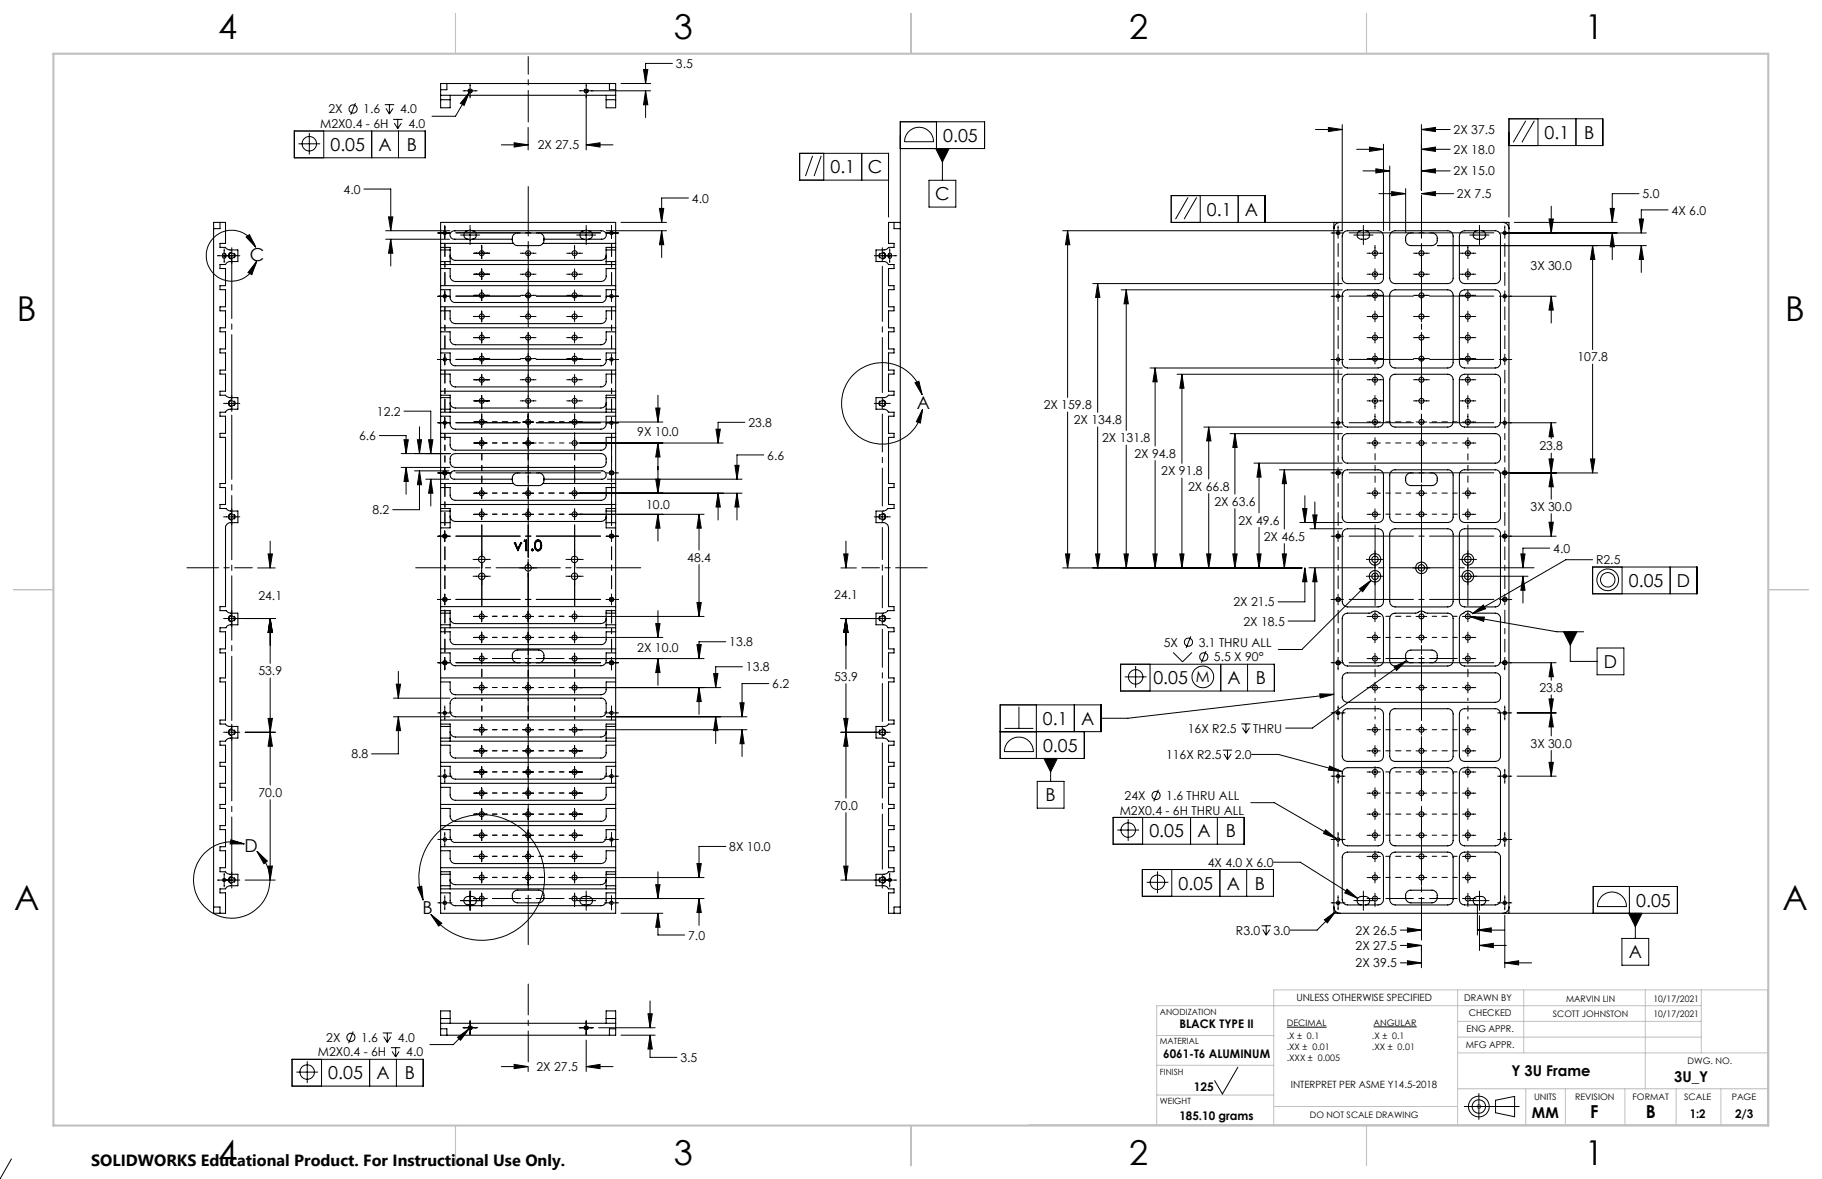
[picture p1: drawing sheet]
<svg xmlns="http://www.w3.org/2000/svg" width="432mm" height="279mm" viewBox="0 0 432 279" stroke-linecap="round" stroke-linejoin="round" font-family="sans-serif">
<defs><g id="words">
<g font-size="8.1">
<text x="51.7" y="9.3">4</text>
<text x="159.7" y="9.3">3</text>
<text x="267.6" y="9.3">2</text>
<text x="375.6" y="9.3">1</text>
<text x="4" y="76">B</text>
<text x="423.1" y="76">B</text>
<text x="3.3" y="215.7">A</text>
<text x="422.4" y="215.7">A</text>
<text x="51.7" y="276">4</text>
<text x="159.7" y="276">3</text>
<text x="267.6" y="276">2</text>
<text x="375.6" y="276">1</text>
</g>
<g font-size="4.2">
<text x="78.3" y="35.8">0.05</text>
<text x="89.7" y="35.8">A</text>
<text x="96.4" y="35.8">B</text>
<text x="223.5" y="33.6">0.05</text>
<text x="366.1" y="32.9">0.1</text>
<text x="375.5" y="32.9">B</text>
<text x="196.8" y="41.1">0.1</text>
<text x="205.7" y="41.1">C</text>
<text x="221.6" y="47.5">C</text>
<text x="286" y="51.1">0.1</text>
<text x="295" y="51.1">A</text>
<text x="59.2" y="61.8">C</text>
<text x="217.3" y="96.8">A</text>
<text x="386" y="139.1">0.05</text>
<text x="397.4" y="139.1">D</text>
<text x="380.1" y="158.3">D</text>
<text x="273.3" y="162.2">0.05</text>
<text x="290.9" y="162.2">A</text>
<text x="297.6" y="162.2">B</text>
<text x="247.2" y="171.8">0.1</text>
<text x="256.2" y="171.8">A</text>
<text x="247.2" y="178.1">0.05</text>
<text x="247.8" y="189.9">B</text>
<text x="57.9" y="201.9">D</text>
<text x="272.4" y="198.5">0.05</text>
<text x="283.8" y="198.5">A</text>
<text x="290.5" y="198.5">B</text>
<text x="279.3" y="210.8">0.05</text>
<text x="290.7" y="210.8">A</text>
<text x="297.4" y="210.8">B</text>
<text x="387.8" y="214.9">0.05</text>
<text x="100.1" y="216.6">B</text>
<text x="386" y="227.1">A</text>
<text x="77.8" y="255.8">0.05</text>
<text x="89.2" y="255.8">A</text>
<text x="95.9" y="255.8">B</text>
<text x="376.9" y="265">F</text>
<text x="390.1" y="265">B</text>
</g>
<text font-size="3.8" x="21.6" y="276.3">SOLIDWORKS Educational Product. For Instructional Use Only.</text>
<text font-size="3.6" x="283.4" y="161.7">M</text>
<g font-size="3.5">
<text x="358.2" y="255">Y 3U Frame</text>
<text x="396.8" y="256.4">3U_Y</text>
<text x="363.1" y="265">MM</text>
</g>
<g font-size="2.9">
<text x="160.2" y="16.1">3.5</text>
<text x="77.8" y="26.9">2X</text>
<text x="86.1" y="26.9">1.6</text>
<text x="94.8" y="26.9">4.0</text>
<text x="75.9" y="30.4">M2X0.4 - 6H</text>
<text x="96.8" y="30.4">4.0</text>
<text x="127.4" y="35.4">2X 27.5</text>
<text x="344.5" y="31.8">2X 37.5</text>
<text x="344.5" y="36.4">2X 18.0</text>
<text x="344.5" y="41.6">2X 15.0</text>
<text x="81.4" y="45.9">4.0</text>
<text x="164" y="48">4.0</text>
<text x="345.3" y="47">2X 7.5</text>
<text x="389.3" y="47">5.0</text>
<text x="396.2" y="50.8">4X 6.0</text>
<text x="362.7" y="64">3X 30.0</text>
<text x="373.8" y="85.6">107.8</text>
<text x="89.3" y="98.5">12.2</text>
<text x="177.4" y="101.2">23.8</text>
<text x="247.3" y="97">2X 159.8</text>
<text x="254.5" y="100.5">2X 134.8</text>
<text x="85.1" y="104.3">6.6</text>
<text x="151" y="103.3">9X 10.0</text>
<text x="261.2" y="104.8">2X 131.8</text>
<text x="364.8" y="106.7">23.8</text>
<text x="181.8" y="108.9">6.6</text>
<text x="268.9" y="108.5">2X 94.8</text>
<text x="275.2" y="112.6">2X 91.8</text>
<text x="281.6" y="116.3">2X 66.8</text>
<text x="287.8" y="119.9">2X 63.6</text>
<text x="88.3" y="121.9">8.2</text>
<text x="153.1" y="120.6">10.0</text>
<text x="293.5" y="124.3">2X 49.6</text>
<text x="362.7" y="121.1">3X 30.0</text>
<text x="299.5" y="128.2">2X 46.5</text>
<text x="368.1" y="131">4.0</text>
<text x="162.9" y="133.2">48.4</text>
<text x="378.3" y="133.7">R2.5</text>
<text x="61.2" y="142.1">24.1</text>
<text x="197.7" y="141.9">24.1</text>
<text x="292.3" y="143.7">2X 21.5</text>
<text x="294.7" y="148.3">2X 18.5</text>
<text x="151" y="154.6">2X 10.0</text>
<text x="172.8" y="153.2">13.8</text>
<text x="275.8" y="153.2">5X</text>
<text x="284.1" y="153.2">3.1 THRU ALL</text>
<text x="61.2" y="160">53.9</text>
<text x="176.8" y="159.1">13.8</text>
<text x="197.7" y="161.4">53.9</text>
<text x="287.7" y="156.7">5.5 X 90°</text>
<text x="183" y="163.1">6.2</text>
<text x="364.8" y="164">23.8</text>
<text x="281.5" y="173.6">16X R2.5</text>
<text x="297" y="173.6">THRU</text>
<text x="83.3" y="179.7">8.8</text>
<text x="276.3" y="179.9">116X R2.5</text>
<text x="292.6" y="179.9">2.0</text>
<text x="362.7" y="177.2">3X 30.0</text>
<text x="61.2" y="188.9">70.0</text>
<text x="197.7" y="191.9">70.0</text>
<text x="266.5" y="189.6">24X</text>
<text x="276.4" y="189.6">1.6 THRU ALL</text>
<text x="265.4" y="193">M2X0.4 - 6H THRU ALL</text>
<text x="172.8" y="201.7">8X 10.0</text>
<text x="286.2" y="205.4">4X 4.0 X 6.0</text>
<text x="292.9" y="221.5">R3.0</text>
<text x="301.8" y="221.5">3.0</text>
<text x="321.3" y="221.5">2X 26.5</text>
<text x="163.1" y="222.6">7.0</text>
<text x="321.3" y="225.1">2X 27.5</text>
<text x="321.3" y="229.3">2X 39.5</text>
<text x="75.3" y="250.4">M2X0.4 - 6H</text>
<text x="77.3" y="246.9">2X</text>
<text x="85.6" y="246.9">1.6</text>
<text x="94.3" y="246.9">4.0</text>
<text x="96.3" y="250.4">4.0</text>
<text x="161.2" y="251.7">3.5</text>
<text x="127.1" y="253.8">2X 27.5</text>
</g>
<g font-size="2.8">
<text x="279.5" y="243.7">BLACK TYPE II</text>
<text x="275.7" y="250.7">6061-T6 ALUMINUM</text>
<text x="282.9" y="258.6">125</text>
<text x="279.5" y="265.3">185.10 grams</text>
<text x="400.5" y="265">1:2</text>
<text x="411.2" y="265">2/3</text>
</g>
<g font-size="2.4">
<text x="307.2" y="237.2">UNLESS OTHERWISE SPECIFIED</text>
<text x="305.9" y="257.8">INTERPRET PER ASME Y14.5-2018</text>
</g>
<g font-size="2.2">
<text x="347" y="237.2">DRAWN BY</text>
<text x="347.6" y="244.7">ENG APPR.</text>
<text x="348.1" y="240.9">CHECKED</text>
<text x="347.4" y="248.4">MFG APPR.</text>
</g>
<g font-size="2.1">
<text x="371.1" y="237.4">MARVIN LIN</text>
<text x="391.8" y="237.4">10/17/2021</text>
<text x="305" y="243.2">DECIMAL</text>
<text x="325.5" y="243.1">ANGULAR</text>
<text x="368" y="240.9">SCOTT JOHNSTON</text>
<text x="391.8" y="241.1">10/17/2021</text>
<text x="304.9" y="246.3">.X ± 0.1</text>
<text x="304.9" y="248.9">.XX ± 0.01</text>
<text x="304.9" y="251.5">.XXX ± 0.005</text>
<text x="325.2" y="246.2">.X ± 0.1</text>
<text x="325.2" y="248.9">.XX ± 0.01</text>
<text x="400" y="252.1">DWG. NO.</text>
<text x="363.5" y="260.7">UNITS</text>
<text x="373.3" y="260.7">REVISION</text>
<text x="386.9" y="260.7">FORMAT</text>
<text x="399.1" y="260.7">SCALE</text>
<text x="410.4" y="260.7">PAGE</text>
<text x="310.4" y="265">DO NOT SCALE DRAWING</text>
</g>
<g font-size="2">
<text x="274.9" y="240.6">ANODIZATION</text>
<text x="274.9" y="247.3">MATERIAL</text>
<text x="274.9" y="254.8">FINISH</text>
<text x="274.9" y="261.7">WEIGHT</text>
</g>
</g></defs>
<g fill="none" stroke="#000" stroke-width=".24">
<path d="M111.4 19.9v3.3M138.9 19.9v15.6M147.2 19.8h7M152.5 16.5h1l-.5 3.3zM159.3 15h-6.3v4.8M69.7 31h31.1v6.4h-31.1zM70.7 34.1h5.2M73.3 31.5v5.1M76.7 31v6.4M84.2 24.4l-1.1 2.8M88.1 31v6.4M91.2 24.8h2.2"/>
<path d="M91.5 25.7l.8 1.3M92.3 24.8v2.2M93.1 25.7l-.8 1.3M93.2 28.3h2.2M93.5 29.2l.8 1.3M94.3 28.3v2.2M94.4 31v6.4M95.1 29.2l-.8 1.3M109.7 21.5h3.4M111.2 21.9l-3.2 5.7h-5.6M111.2 21.9l-1.2 3.1-.9-.5zM118.8 34.3h6.4"/>
<path d="M121.8 33.8l3.4 .5-3.4 .6zM125.2 30.2v5.3M137.3 21.5h16.9M138.9 34.3l3.3-.5v1.1zM138.9 34.3h6.4M153 21.5l.5 3.3h-1zM153 21.5v6.4M192.6 36.9l-1.7 4.8M194.6 36.9l-1.7 4.8M195.2 36.3v6.4M204.2 36.3v6.4M213.4 35.2h19.9v-6.3h-19.9v24"/>
<path d="M215.2 31.4a3.4 3.4 0 0 1 3.8-1 3.4 3.4 0 0 1 2.2 3.2h-6.8a3.3 3.3 0 0 1 .8-2.2zM221.8 35.2h3.1l-1.6 3.2zM221.9 28.9v6.3M223.3 35.2v7.5M311.7 30.7h6.4M314.8 30.2l3.3 .5-3.3 .5zM318.1 29.5v25.2h-66.3M321.5 35.4h6.4M324.6 34.9l3.3 .5-3.3 .5zM327.9 34.2v20.5M329.4 39.3v15.4M336.9 29.5v15.6"/>
<path d="M336.9 30.7h6.8M336.9 35.4h6.8M336.9 30.7l3.3-.5v1zM336.9 35.4l3.3-.5v1zM357.6 34.5h22.2v-6.3h-22.2v23.2M361.6 28.6l-3 5.1M363.6 28.6l-2.9 5.1M364.5 28.2v6.3M373.5 28.2v6.3M53.1 58.9v3.3M54.9 58.7v3.8M58.3 56.2l.8-.6 1.5 3z"/>
<path d="M60.6 58.6a6 6 0 0 0-9.4-2.7 6 6 0 0 0 .5 9.8 6 6 0 0 0 9.1-3.8M86.3 44.8h6.3v9.9M91.4 54.7h15.2M91.4 56.7h15.1M92.1 51.4h1l-.5 3.3zM92.6 56.7l.5 3.3h-1zM92.6 56.7v6.3M103.8 55.2h2.9M105.4 53.5v3M109.1 55.7h4.6M111.4 53.4v4.6M114.2 58.1v3.2"/>
<path d="M125.2 58.1v3.2M136.2 58.1v3.2M136.7 55.7h4.5M138.9 53.4v4.6M143.7 55.2h2.9M143.7 54.7h14.3M144.9 53.5v3M147.2 52.7h10.8M156.3 49.4h1l-.5 3.3zM156.8 54.7l.5 3.3h-1zM156.8 54.7v6.3M163.2 46.9h-6.4v5.8"/>
<path d="M209.1 58.7v3.2M210.6 42.7h-21.1v-6.4h21.1v15.1M210.9 58.9v3.3M220.2 42.7h6.3v6.4h-6.3zM253 54.7l.5 3.3h-1zM253 54.7v39.5M281.6 46.8l-3 5.1M283.6 46.8l-3 5.1M284.4 46.4v6.3M293.4 46.4v6.3M299.8 52.7v-6.3h-22.2v6.3h38.7M315.5 55.2h2.9"/>
<path d="M317.1 53.5v3M320.9 55.7h4.5M323 40.5h6.4M323.1 53.4v4.6M325.9 58.1v3.2M326.1 40l3.3 .5-3.3 .5zM326.8 45.9h6.3M329.8 45.4l3.3 .5-3.3 .5zM333.1 44.7v10.5M336.9 58.1v3.2M336.9 40.5h6.8M336.9 45.9h7.6"/>
<path d="M336.9 40.5l3.3-.5v1zM336.9 45.9l3.3-.5v1zM340.6 58.2h49.6M347.9 58.1v3.2M348.3 55.7h4.6M350.6 53.4v4.6M356.6 53.5v3M358.9 52.7h24.4M367.1 51.9h1l-.5 3.3zM367.6 48.9v6.3M377.4 58.2l.6 3.3h-1.1zM377.4 58.2v24.6"/>
<path d="M381.6 49.4h1l-.5 3.3zM382.1 55.2l.5 3.3h-1zM382.1 55.2v6.4M388.4 45.9h-6.3v6.8M388.5 51.9h1l-.5 3.3zM389 58.2l.5 3.3h-1zM389 58.2v6.4M390.2 55.2h-34.8M395.3 49.7h-6.3v5.5M51.5 60.6h5.3M60.8 61.9l-1.1 3.2-.9-.5zM103.8 70.2h2.9"/>
<path d="M105.4 68.9v2.6M112.3 75h3.7M112.3 70h3.7M112.3 65h3.7M112.3 60h3.7M114.2 63.7v2.6M114.2 68.7v2.6M114.2 73.7v2.6M114.2 78.7v2.6M123.3 75h3.7M123.3 70h3.7M123.3 65h3.7"/>
<path d="M123.3 60h3.7M125.2 63.7v2.6M125.2 68.7v2.6M125.2 73.7v2.6M125.2 78.7v2.6M134.3 75h3.7M134.3 70h3.7M134.3 65h3.7M134.3 60h3.7M136.2 63.7v2.6M136.2 68.7v2.6M136.2 73.7v2.6"/>
<path d="M136.2 78.7v2.6M143.7 70.2h2.9M144.9 68.9v2.6M207.2 60.6h5.3M259 67.2h59.1M260.1 67.2l.6 3.3h-1.1zM260.1 67.2v30.5M265.7 68.7h52.4M266.9 68.7l.5 3.3h-1zM266.9 68.7v33.3M315.5 70.2h2.9M317.1 68.9v2.6"/>
<path d="M324 75h3.7M324 70h3.7M324 65h3.7M324 60h3.7M325.9 63.7v2.6M325.9 68.7v2.6M325.9 73.7v2.6M325.9 78.7v2.6M335 75h3.7M335 70h3.7M335 65h3.7M335 60h3.7"/>
<path d="M336.9 63.7v2.6M336.9 68.7v2.6M336.9 73.7v2.6M336.9 78.7v2.6M346 75h3.7M346 70h3.7M346 65h3.7M346 60h3.7M347.9 63.7v2.6M347.9 68.7v2.6M347.9 73.7v2.6M347.9 78.7v2.6"/>
<path d="M356.6 68.9v2.6M367.6 70.2v6.4M367.6 70.2l.5 3.3h-1zM368.8 70.2h-13.4M53 95.6h3.8M54.9 93.7v3.8M95.7 97.4h6.4v10.1M103.8 85.2h2.9M105.4 83.9v2.6M105.4 98.9v2.6M112.3 90h3.7M112.3 95h3.7"/>
<path d="M112.3 85h3.7M112.3 80h3.7M114.2 83.7v2.6M114.2 88.7v2.6M114.2 93.7v3.2M114.2 98.1v3.2M123.3 90h3.7M123.3 95h3.7M123.3 85h3.7M123.3 80h3.7M125.2 83.7v2.6M125.2 88.7v2.6"/>
<path d="M125.2 93.7v3.2M125.2 98.1v3.2M134.3 90h3.7M134.3 95h3.7M134.3 85h3.7M134.3 80h3.7M136.2 83.7v2.6M136.2 88.7v2.6M136.2 93.7v3.2M136.2 98.1v3.2M143.7 85.2h2.9M144.9 83.9v2.6"/>
<path d="M144.9 98.9v2.6M155.4 96.7h1l-.5 3.3zM155.9 93.7v6.3M207.2 95.6h3.8M209.1 94.3v2.6M216.9 90.7l.9-.4 .7 3.3zM218.5 93.6a9.6 9.6 0 0 0-15-5.9 9.6 9.6 0 0 0 .6 16.1 9.6 9.6 0 0 0 14.6-6.9M218.7 96.9l-.6 3.4-.9-.4zM253 97.6v37M272.6 87.2h45.5M273.8 87.2l.4 3.3h-1zM273.8 87.2v18.5"/>
<path d="M278.9 88.7h39.2M280.1 88.7l.5 3.3h-1zM280.1 88.7v21.1M315.5 85.2h2.9M317.1 83.9v2.6M317.1 98.9v2.6M324 90h3.7M324 95h3.7M324 85h3.7M324 80h3.7M325.9 83.7v2.6M325.9 88.7v2.6"/>
<path d="M325.9 93.7v3.2M325.9 98.1v3.2M335 90h3.7M335 95h3.7M335 85h3.7M335 80h3.7M336.9 83.7v2.6M336.9 88.7v2.6M336.9 93.7v3.2M336.9 98.1v3.2M346 90h3.7M346 95h3.7"/>
<path d="M346 85h3.7M346 80h3.7M347.9 83.7v2.6M347.9 88.7v2.6M347.9 93.7v3.2M347.9 98.1v3.2M355.4 85.2h2.9M356.6 83.9v2.6M356.6 98.9v2.6M377.4 86.3v25.8M89.9 103.2h6.3v4.3M95.1 107.5h11.5"/>
<path d="M95.1 110.8h11.5M95.7 104.2h1.1l-.6 3.3zM96.2 110.8l.6 3.3h-1.1zM96.2 110.8v6.3M98.2 111.6h8.2M98.9 104.2h1l-.5 3.3zM99.4 111.6l.5 3.3h-1zM99.4 111.6v9.2h-6.3M99.4 101.1v6.4M100.9 113.6h5.5M101.6 104.2h1l-.5 3.3zM102.1 113.6v6.3"/>
<path d="M102.1 113.6l.5 3.3h-1zM103.8 112.1h3.3M103.8 100.2h2.9M105.4 110.8v2.5M112.3 116.9h3.1M112.3 105h3.1M112.3 100h3.1M114.2 103.7v2.6M114.2 115.6v2.5M123.9 116.9h2.5M123.9 105h3.1M123.9 100h2.5"/>
<path d="M125.2 103.7v2.6M125.2 115.6v2.5M136.2 103.7v2.6M136.2 115.6v2.5M143.7 112.1h2.9M143.7 100.2h2.9M143.9 113.6h32M144.9 110.8v2.5M155.4 113.6h1l-.5 3.3zM155.9 105l.5 3.3h-1zM155.9 105v11.9M157.1 100h-22.2"/>
<path d="M169.7 101.7h1l-.5 3.3zM170.2 116.9l.5 3.3h-1zM170.2 116.9v6.3M171.4 105h-36.5M174.2 110.3h1l-.5 3.3zM174.7 116.9v6.3M174.7 116.9l.5 3.3h-1zM175.9 116.9h-41M176.5 100.1h-6.3v4.9M181 107.8h-6.3v5.8M260.1 101.2v33.4M266.9 105.5v29.1"/>
<path d="M273.8 109.1v25.5M280.1 113.3v21.3M285.3 101.2h32.8M286.5 101.2l.5 3.3h-1zM286.5 101.2v12.3M286.5 117v17.6M291.5 102.8h26.6M292.7 102.8l.5 3.2h-1zM292.7 102.8v14.3M297.2 109.7h20.9M298.4 109.7l.5 3.4h-1zM298.4 109.7v11.8"/>
<path d="M303.2 111.3h14.9M304.4 111.3l.5 3.3h-1zM304.4 111.3v14.1M309.2 117.5v6.3M311.6 119v6.3M315.5 112.1h2.9M315.5 100.2h2.9M317.1 110.8v2.5M324 116.9h3.1M324 105h3.1M324 100h3.1M325.9 103.7v2.6"/>
<path d="M325.9 115.6v2.5M335.6 116.9h2.5M335.6 105h2.5M335.6 100h2.5M336.9 103.7v2.6M336.9 115.6v2.5M346.6 116.9h3.1M346.6 105h3.1M346.6 100h3.1M347.9 103.7v2.6M347.9 115.6v2.5M355.4 112.1h23.2"/>
<path d="M355.4 100.2h13.4M356.6 110.8v2.5M367.1 108.8h1l-.5 3.3zM367.6 100.2v3.7M367.6 107.4v10.9M367.6 112.1l.5 3.3h-1zM367.6 100.2l.5 3.3h-1zM376.9 108.8h1.1l-.6 3.3zM53 122.5h3.8M54.9 120.6v3.8M61.1 134.6h4.1M63.5 131.3h1.1l-.6 3.3z"/>
<path d="M64 128.2v6.4M103.8 127.1h2.9M105.4 125.8v2.5M112.1 136.6h4.1M112.1 132.6h4.1M112.3 121.9h3.1M114.2 120.6v2.6M114.2 130.5v8.1M123.1 134.6h4.1M123.9 121.9h2.5M125.2 120.6v2.6M125.2 132.5v4.1"/>
<path d="M134.1 136.6h4.1M134.1 132.6h4.1M136.2 120.6v2.6M136.2 130.5v8.1M143.7 127.1h2.9M144.9 125.8v2.5M155.9 121.9l.5 3.3h-1zM155.9 121.9v6.3M165.7 121.9l.5 3.3h-1zM165.7 121.9v8.5M165.7 133.8v12.3M166.9 121.9h-32"/>
<path d="M199.3 134.6h3.7M200 131.3h1l-.5 3.3zM200.5 128.2v6.4M207.2 122.5h3.8M209.1 121.2v2.6M251.8 134.6h56.7M252.5 131.3h1l-.5 3.3zM259.6 131.3h1.1l-.6 3.3zM266.4 131.3h1l-.5 3.3zM273.2 131.3h1l-.4 3.3zM279.6 131.3h1l-.5 3.3zM286 131.3h1l-.5 3.3z"/>
<path d="M292.2 131.3h1l-.5 3.3zM292.7 120.5v14.1M297.9 131.3h1l-.5 3.3zM298.4 125v9.6M303.9 131.3h1l-.5 3.3zM304.4 128.8v5.8M308 123.8h10.1M308.7 120.5h1l-.5 3.3zM309.2 134.6v8h-6.3M309.2 134.6l.5 3.3h-1zM310.4 125.3h7.7M311.1 122h1l-.5 3.3z"/>
<path d="M311.6 134.6v12.6h-6.3M311.6 134.6l.5 3.3h-1zM315.5 127.1h2.9M317.1 125.8v2.5M322.2 139.5l2.7-2-2 2.7zM323.8 136.6h4.1M323.8 132.6h4.1M324 121.9h3.1M324.9 137.5l-16.4 16.4h-5.5M325.9 120.6v2.6M325.9 130.5v8.1M334.8 134.6h4.1"/>
<path d="M335.6 121.9h2.5M336.9 120.6v2.6M336.9 132.5v4.1M345.8 136.6h16.3M345.8 132.6h4.1M346.6 121.9h3.1M347.9 120.6v2.6M347.9 130.5v8.1M356.6 125.8v2.5M360.4 131.3h1l-.5 3.3zM360.9 136.6v6.3M360.9 136.6l.5 3.3h-1z"/>
<path d="M367.1 123.8h1l-.5 3.3zM367.3 129.9h-6.4v4.7M367.6 121.7v5.4M368.8 127.1h-13.4M377.4 132.6h-6.3l-22.2 12.9M377.4 134.4h24.8v6.3h-24.8zM384.4 134.4v6.3M395.8 134.4v6.3M54.9 144.7v3.8M64 146.6l.6 3.3h-1.1zM64 146.6v10.6M65.2 146.6h-12.2"/>
<path d="M94.4 159.1v6.4M103.8 157.1h2.9M103.8 142.1h2.9M105.4 140.8v2.5M105.4 155.8v3M112.3 156.1h3.1M112.3 151.1h3.1M112.3 146.1h3.1M114.2 144.8v2.6M114.2 149.8v2.5M114.2 154.8v2.5M123.9 151.1h2.5"/>
<path d="M123.9 146.1h2.5M125.2 144.8v2.6M125.2 149.8v2.5M136.2 144.8v2.6M136.2 149.8v2.5M136.2 154.8v2.5M143.7 157.1h2.9M143.7 142.1h2.9M144.9 140.8v2.5M144.9 155.8v3M155.4 147.8h1l-.5 3.3zM155.9 156.1l.5 3.3h-1z"/>
<path d="M155.9 144.7v6.4M155.9 156.1v6.3M157.1 151.1h-22.2M165.2 152.8h1l-.5 3.3zM165.2 142.8h1l-.5 3.3zM166.9 156.1h-32M166.9 146.1h-32M169.1 159.6h1l-.5 3.3zM172 152.1h-6.3v4M176 158h-6.4v4.9M199.3 146.6h11.7M200.5 146.6v12"/>
<path d="M200.5 146.6l.5 3.3h-1zM209.1 145.3v2.5M265.6 157.4h36.4v6.4h-36.4zM269.1 157.8v5.2M272.6 157.4v6.4M278 154.6l2.2 2.2 2.3-2.2M282.2 150.8l-1.1 2.8M285.8 154.3l-1.1 2.8M289.3 157.4v6.4M295.7 157.4v6.4M315.5 157.1h2.9M315.5 142.1h2.9"/>
<path d="M317.1 140.8v2.5M317.1 155.8v3M324 156.1h3.1M324 151.1h3.1M324 146.1h3.1M325.9 144.8v2.6M325.9 149.8v2.5M325.9 154.8v2.5M330.4 158l2.9-1.4-2.3 2.3zM333.3 156.6l-22.3 15.9h-6.3M335.6 151.1h2.5M335.6 146.1h2.5"/>
<path d="M336.9 144.8v2.6M336.9 149.8v2.5M346.6 156.1h3.1M346.6 151.1h3.1M346.6 146.1h3.1M347.9 144.8v2.6M347.9 149.8v2.5M347.9 154.8v2.5M348.4 146.2h3.4l-.2 1zM348.4 146.2l20.6 3.5h6.3M348.9 145.5l2.6-2.1 .6 .9zM355.4 142.1h2.9"/>
<path d="M356.6 140.8v2.5M356.6 155.8v3M367.6 157.1v4.1M367.6 157.1l.5 3.3h-1zM368.8 157.1h-13.4M370.6 149.7h3.1l-1.6 3.2zM372.1 149.7v7h6.4M378.5 153.6h6.3v6.3h-6.3zM53 173.5h3.8M54.9 171.6v3.8M58.1 173.5h7.1M63.5 170.3h1.1l-.6 3.2z"/>
<path d="M64 173.5l.6 3.3h-1.1zM64 160.7v25.4M93.2 169.9h13.4M93.2 165.5h13.4M93.9 162.1h1l-.5 3.4zM94.4 169.9v8.7h-6.3M94.4 169.9l.5 3.2h-1zM103.8 168.9h3.3M105.4 167.3v3.3M112.3 172.9h3.1M112.3 162.9h3.1M112.3 177.9h3.1"/>
<path d="M114.2 161.7v2.5M114.2 171.7v2.5M114.2 176.7v2.5M123.9 172.9h2.5M123.9 162.9h2.5M123.9 177.9h2.5M125.2 161.7v2.5M125.2 171.7v2.5M125.2 176.7v2.5M134.9 177.9h3.1M136.2 161.7v2.5M136.2 171.7v2.5"/>
<path d="M136.2 176.7v2.5M143.3 168.9h3.3M143.7 169.9h33.3M144.9 167.3v3.3M165.7 162.9l.5 3.4h-1zM165.7 162.9v6.4M169.6 169.9v6.3M169.6 169.9l.5 3.2h-1zM170.8 162.9h-35.9M175.4 166.5h1l-.5 3.4zM175.9 172.9l.5 3.3h-1zM175.9 172.9v6.4"/>
<path d="M177 172.9h-42.1M182.2 162h-6.3v7.9M199.3 173.5h11.7M200 170.3h1l-.5 3.2zM200.5 162v27.1M200.5 173.5l.5 3.3h-1zM209.1 172.3v2.5M237 173.4h23.9v-6.4h-23.9v12.7h20v-6.3M238.1 172.6h6.8M239 175.7a3.4 3.4 0 0 1 3.8-.8 3.4 3.4 0 0 1 2.1 3.2h-6.8l.1-1zM241.5 167.5v5.1M245.6 167v12.7"/>
<path d="M247.4 179.7h3.2l-1.6 3.2zM249 179.7v5.5M254.6 167v6.4M266.6 160.4h5.1M289.8 177.8h2.2M290.1 178.7l.8 1.3M290.9 177.8v2.2M291.7 178.7l-.8 1.3M294.2 171.6h2.2M294.5 172.4l.8 1.3M295.3 171.6v2.1M296.1 172.4l-.8 1.3"/>
<path d="M296.6 178.8h6.4l15.2 4.1M312.8 164.4l3.3 .1-3.2 .9zM315.5 168.9h3.3M316.1 164.5l-48.8 5.7h-6.4M317.1 167.3v3.3M324 172.9h3.1M324 162.9h3.1M324 177.9h3.1M325.9 161.7v2.5M325.9 171.7v2.5M325.9 176.7v2.5M335.6 172.9h2.5"/>
<path d="M335.6 162.9h2.5M335.6 177.9h2.5M336.9 161.7v2.5M336.9 171.7v2.5M336.9 176.7v2.5M346.6 172.9h3.1M346.6 162.9h3.1M346.6 177.9h3.1M347.9 161.7v2.5M347.9 171.7v2.5M347.9 176.7v2.5M354.9 168.9h3.4"/>
<path d="M356.6 167.3v3.3M359.6 168.9h9.2M367.1 165.6h1l-.5 3.3zM367.6 164.7v9.7M367.6 177.8v6.1M367.6 168.9l.5 3.4h-1zM54.7 199l3.2 1h-3.4zM57.9 200a9.1 9.1 0 0 0-12.1 9 9.1 9.1 0 0 0 13 7.7 9.1 9.1 0 0 0 2.1-14.9M64 189.5v19.1M103.8 183.9h3.3M103.8 198.9h3.3M105.4 182.3v3.3"/>
<path d="M105.4 197.3v3.3M112.3 197.9h3.1M112.3 192.9h3.1M112.3 188h3.1M112.3 183h3.1M114.2 181.7v2.5M114.2 186.7v2.5M114.2 191.7v2.5M114.2 196.7v2.5M123.9 197.9h2.5M123.9 192.9h2.5M123.9 188h2.5"/>
<path d="M123.9 183h2.5M125.2 181.7v2.5M125.2 186.7v2.5M125.2 191.7v2.5M125.2 196.7v2.5M134.9 197.9h3.1M134.9 192.9h3.1M134.9 188h3.1M134.9 183h3.1M136.2 181.7v2.5M136.2 186.7v2.5M136.2 191.7v2.5"/>
<path d="M136.2 196.7v2.5M143.3 183.9h3.3M143.3 198.9h3.3M144.9 182.3v3.3M144.9 197.3v3.3M200.5 192.6v16M245.8 185.2h6.4v6.3h-6.4zM263.8 193.7h31.1v6.4h-31.1zM264.8 196.7h5.1M267.4 194.1v5.2M270.8 193.7v6.4M274.5 187.1l-1.1 2.8"/>
<path d="M282.2 193.7v6.4M288.5 193.7v6.4M296.4 190.2h5.6l14.8 8.6M314.1 196.6l2.7 2.2-3.1-1.3zM315.1 181.5l3.1 1.4-3.4-.4zM315.5 183.9h3.3M315.5 198.9h3.3M317.1 182.3v3.3M317.1 197.3v3.3M324 197.9h3.1M324 192.9h3.1M324 188h3.1"/>
<path d="M324 183h3.1M325.9 181.7v2.5M325.9 186.7v2.5M325.9 191.7v2.5M325.9 196.7v2.5M335.6 197.9h2.5M335.6 192.9h2.5M335.6 188h2.5M335.6 183h2.5M336.9 181.7v2.5M336.9 186.7v2.5M336.9 191.7v2.5"/>
<path d="M336.9 196.7v2.5M346.6 197.9h3.1M346.6 192.9h3.1M346.6 188h3.1M346.6 183h3.1M347.9 181.7v2.5M347.9 186.7v2.5M347.9 191.7v2.5M347.9 196.7v2.5M354.9 183.9h3.4M354.9 198.9h3.4M356.6 182.3v3.3"/>
<path d="M356.6 197.3v3.3M359.6 183.9h9.2M367.1 180.7h1l-.5 3.2zM51.5 208.6h5.3M53.1 206.9v3.3M54.9 206.6v3.9M58.1 208.6h7.1M60.9 201.8l2.5 2.2-.9 .7zM63.5 205.2h1.1l-.6 3.4zM99 210.3l.9-.3 .4 3.3zM100.3 213.3a14.9 14.9 0 0 1 15-20.1 14.9 14.9 0 0 1 11.9 22.1 14.9 14.9 0 0 1-25.1 1.4M102.1 216.7l2.6 2.1-.7 .7z"/>
<path d="M103.8 214h3.3M105.4 212.3v3.3M109.1 213.4h4.6M111.4 211.2v4.5M112.3 208h3.1M112.3 212.9h3.1M112.3 203h3.1M114.2 201.7v2.5M114.2 206.7v2.5M114.2 211.7v3.1M123.9 208h2.5M123.9 203h2.5"/>
<path d="M125.2 201.7v2.5M125.2 206.7v3.1M134.9 208h32M134.9 203h3.1M136.2 201.7v2.5M136.2 206.7v2.5M136.2 211.7v3.1M136.7 213.4h4.5M138.9 211.2v4.5M143.3 214h3.3M144.9 212.3v3.3M147.2 216.4h9.9"/>
<path d="M155.4 209.7h1l-.5 3.2zM155.9 216.4l.5 3.3h-1zM155.9 216.4v5.2h6.4M155.9 206.6v6.3M165.2 204.6h1l-.5 3.4zM165.7 212.9l.5 3.4h-1zM165.7 212.9v6.4M166.9 212.9h-32M172 200.6h-6.3v7.4M199.3 208.6h13.2M200 205.2h1l-.5 3.4zM209.1 207.3v3.2"/>
<path d="M210.9 206.9v3.3M270.7 206.1h31.1v6.3h-31.1zM271.7 209.1h5.2M274.3 206.5v5.2M277.7 206.1v6.3M289.1 206.1v6.3M295.5 206.1v6.3M299 219.4h2.2M300.1 219.4v2.2M301.8 204.3h6.4l13.6 8.6M313.9 218l2.6-2-1.9 2.7zM315.5 214h3.3"/>
<path d="M316.5 216l-4.4 4.4h-6.3M317.1 212.3v3.3M319.2 210.7l2.6 2.2-3.1-1.3zM320.9 213.4h4.5M323.1 211.2v4.5M324 208h3.1M324 212.9h3.1M324 203h3.1M325.9 201.7v2.5M325.9 206.7v2.5M325.9 211.7v3.1M333.6 219.9l3.3 .5-3.3 .5z"/>
<path d="M335.6 208h2.5M335.6 203h2.5M336.9 201.7v2.5M336.9 206.7v3.1M346.6 208h3.1M346.6 212.9h3.1M346.6 203h3.1M347.9 201.7v2.5M347.9 206.7v2.5M347.9 211.7v3.1M348.3 213.4h4.6M350.1 214.7v6.9"/>
<path d="M350.6 211.2v4.5M350.6 217v8.2M354.9 214h3.4M356.6 212.3v3.3M356.6 216.9v12.4M357.4 216.4h40.1v-6.3h-19.9v6.3M379.6 212.4a3.4 3.4 0 0 1 3.7-.8 3.4 3.4 0 0 1 2.1 3.2h-6.8a3.4 3.4 0 0 1 1-2.4zM386 216.4h3.1l-1.5 3.2zM386.2 210.1v6.3M387.6 216.4v6M154.1 237.2v6.4M299.3 220.3l.8 1.3"/>
<path d="M300.9 220.3l-.8 1.3M331.9 228.2h5M331.9 220.4h5M331.9 224h5M333.6 227.7l3.3 .5-3.3 .5zM333.6 223.6l3.3 .4-3.3 .6zM336.9 224v5.3M350.1 220.4l3.3-.5v1zM350.1 220.4h6.4M350.6 224l3.3-.4v1zM350.6 224h6.4M356.6 228.2l3.3-.5v1z"/>
<path d="M356.6 228.2h6.4M384.4 222.4h6.3v6.3h-6.3zM69.2 251h31.1v6.4h-31.1zM70.2 254.1h5.2M72.8 251.5v5.1M76.2 251v6.4M83.7 244.4l-1.1 2.8M87.6 251v6.4M90.7 244.8h2.2M90.9 245.7l.9 1.3M91.8 244.8v2.2M92.6 245.7l-.8 1.3"/>
<path d="M92.6 248.3h2.3M92.9 249.2l.9 1.3M93.8 248.3v2.2M93.9 251v6.4M94.6 249.2l-.8 1.3M108.4 245.8l2.7-2-2 2.7zM109.7 243.6h3.4M111.1 243.8l-3.7 3.7h-5.5M111.4 241.9v3.3M118.8 252.8h6.4M121.8 252.2l3.4 .6-3.4 .5zM125.2 252.9v1"/>
<path d="M137.3 243.6h3.3M138.9 241.9v3.3M138.9 252.8l3.3-.6v1.1zM138.9 246.5v7.4M138.9 252.8h6.4M141.9 243.6h13.4M147.2 245.3h8.1M153.6 240.2h1l-.5 3.4zM154.1 245.3l.5 3.3h-1zM154.1 245.3v5.3h6.3M293.4 252.9l-3.7 6.4-1.8-3.2M305 243.4h9.4"/>
<path d="M325.5 243.4h10.2M350.5 259.2v6.1M2.7 274.6l-2.8 4.7M347 262.2h13M350.1 261.9l.7 .7M350.8 261.9l-.7 .7M354.4 260.7l4.6-.9v4.9l-4.6-1z"/>
<circle cx="73.3" cy="34.1" r="1.72"/>
<circle cx="83.7" cy="25.8" r=".97"/>
<circle cx="381" cy="137.4" r="1.71"/>
<circle cx="381" cy="137.4" r="2.58"/>
<circle cx="281.6" cy="152.2" r=".96"/>
<circle cx="285.3" cy="155.7" r=".97"/>
<circle cx="269.1" cy="160.4" r="1.72"/>
<circle cx="285.1" cy="160.4" r="2.57"/>
<circle cx="267.4" cy="196.7" r="1.71"/>
<circle cx="274" cy="188.5" r=".98"/>
<circle cx="274.3" cy="209.1" r="1.71"/>
<circle cx="72.8" cy="254.1" r="1.71"/>
<circle cx="83.2" cy="245.8" r=".98"/>
<circle cx="350.5" cy="262.2" r="2.45"/>
<circle cx="350.5" cy="262.2" r="1.59"/>
</g>
<g fill="none" stroke="#c0c0c0" stroke-width=".24">
<path d="M345.4 234.6v32M361.1 234.6v14.9M389.9 234.6v23.4M403.2 238.3h-129.1v28.3M403.2 234.6v14.9M274.1 245.4h27.8M274.1 252.4h27.8M274.1 259.5h27.8M345.4 249.5h73.5M345.4 258h73.5M345.4 242h57.8M345.4 245.8h57.8"/>
<path d="M361.6 258v8.6M371 258v8.6M385.1 258v8.6M397.2 258v8.6M407.8 258v8.6M243.9 266.6h175M301.9 262.2h43.5M350 262.2h1M350.1 261.9l.7 .7M350.5 261.7v1M350.8 261.9l-.7 .7M418.9 265.1v-30.5h-117v32"/>
</g>
<g fill="none" stroke="#000" stroke-width=".24" stroke-dasharray="1.3 .6" stroke-linecap="butt">
<path d="M111.4 22a.5 .5 0 0 1-.4-.7 .5 .5 0 0 1 .8-.1 .5 .5 0 0 1-.3 .8h-.1M138.9 22a.5 .5 0 0 1-.4-.7 .5 .5 0 0 1 .8-.1 .5 .5 0 0 1-.3 .8h-.1M105.4 111.6a.5 .5 0 0 0-.4 .7 .5 .5 0 0 0 .8 .1 .5 .5 0 0 0-.3-.8h-.1M105.4 112.6a.5 .5 0 0 0 .5-.8 .5 .5 0 0 0-.9-.1 .5 .5 0 0 0 .3 .8l.1 .1M144.9 111.6a.5 .5 0 0 0-.4 .7 .5 .5 0 0 0 .8 .1 .5 .5 0 0 0-.3-.8h-.1M144.9 112.6a.5 .5 0 0 0 .5-.8 .5 .5 0 0 0-.9-.1 .5 .5 0 0 0 .3 .8l.1 .1M317.1 111.6a.5 .5 0 0 1 .5 .7 .5 .5 0 0 1-.9 .1 .5 .5 0 0 1 .3-.8h.1M317.1 112.6a.5 .5 0 0 1-.4-.8 .5 .5 0 0 1 .8-.1 .5 .5 0 0 1-.3 .8l-.1 .1M356.6 111.6a.5 .5 0 0 1 .5 .7 .5 .5 0 0 1-.9 .1 .5 .5 0 0 1 .3-.8h.1M356.6 112.6a.5 .5 0 0 1-.4-.8 .5 .5 0 0 1 .8-.1 .5 .5 0 0 1-.3 .8l-.1 .1M105.4 127.6a.5 .5 0 0 0 .5-.8 .5 .5 0 0 0-.9-.1 .5 .5 0 0 0 .3 .8l.1 .1M105.4 126.6a.5 .5 0 0 0-.4 .7 .5 .5 0 0 0 .8 .1 .5 .5 0 0 0-.3-.8h-.1"/>
<path d="M144.9 126.6a.5 .5 0 0 0-.4 .7 .5 .5 0 0 0 .8 .1 .5 .5 0 0 0-.3-.8h-.1M144.9 127.6a.5 .5 0 0 0 .5-.8 .5 .5 0 0 0-.9-.1 .5 .5 0 0 0 .3 .8l.1 .1M317.1 126.6a.5 .5 0 0 1 .5 .7 .5 .5 0 0 1-.9 .1 .5 .5 0 0 1 .3-.8h.1M317.1 127.6a.5 .5 0 0 1-.4-.8 .5 .5 0 0 1 .8-.1 .5 .5 0 0 1-.3 .8l-.1 .1M356.6 127.6a.5 .5 0 0 1-.4-.8 .5 .5 0 0 1 .8-.1 .5 .5 0 0 1-.3 .8l-.1 .1M356.6 126.6a.5 .5 0 0 1 .5 .7 .5 .5 0 0 1-.9 .1 .5 .5 0 0 1 .3-.8h.1M105.4 157.6a.5 .5 0 0 0 .5-.8 .5 .5 0 0 0-.9-.1 .5 .5 0 0 0 .3 .8l.1 .1M105.4 156.6a.5 .5 0 0 0-.4 .7 .5 .5 0 0 0 .8 .1 .5 .5 0 0 0-.3-.8h-.1M105.4 141.6a.5 .5 0 0 0-.4 .7 .5 .5 0 0 0 .8 .1 .5 .5 0 0 0-.3-.8h-.1M105.4 142.6a.5 .5 0 0 0 .5-.8 .5 .5 0 0 0-.9-.1 .5 .5 0 0 0 .3 .8l.1 .1M144.9 157.6a.5 .5 0 0 0 .5-.8 .5 .5 0 0 0-.9-.1 .5 .5 0 0 0 .3 .8l.1 .1M144.9 142.6a.5 .5 0 0 0 .5-.8 .5 .5 0 0 0-.9-.1 .5 .5 0 0 0 .3 .8l.1 .1"/>
<path d="M144.9 141.6a.5 .5 0 0 0-.4 .7 .5 .5 0 0 0 .8 .1 .5 .5 0 0 0-.3-.8h-.1M144.9 156.6a.5 .5 0 0 0-.4 .7 .5 .5 0 0 0 .8 .1 .5 .5 0 0 0-.3-.8h-.1M317.1 157.6a.5 .5 0 0 1-.4-.8 .5 .5 0 0 1 .8-.1 .5 .5 0 0 1-.3 .8l-.1 .1M317.1 142.6a.5 .5 0 0 1-.4-.8 .5 .5 0 0 1 .8-.1 .5 .5 0 0 1-.3 .8l-.1 .1M317.1 141.6a.5 .5 0 0 1 .5 .7 .5 .5 0 0 1-.9 .1 .5 .5 0 0 1 .3-.8h.1M317.1 156.6a.5 .5 0 0 1 .5 .7 .5 .5 0 0 1-.9 .1 .5 .5 0 0 1 .3-.8h.1M356.6 157.6a.5 .5 0 0 1-.4-.8 .5 .5 0 0 1 .8-.1 .5 .5 0 0 1-.3 .8l-.1 .1M356.6 156.6a.5 .5 0 0 1 .5 .7 .5 .5 0 0 1-.9 .1 .5 .5 0 0 1 .3-.8h.1M356.6 141.6a.5 .5 0 0 1 .5 .7 .5 .5 0 0 1-.9 .1 .5 .5 0 0 1 .3-.8h.1M356.6 142.6a.5 .5 0 0 1-.4-.8 .5 .5 0 0 1 .8-.1 .5 .5 0 0 1-.3 .8l-.1 .1M111.4 244a.5 .5 0 0 1-.4-.7 .5 .5 0 0 1 .8-.1 .5 .5 0 0 1-.3 .8h-.1M138.9 244a.5 .5 0 0 1-.4-.7 .5 .5 0 0 1 .8-.1 .5 .5 0 0 1-.3 .8h-.1"/>
</g>
<g fill="none" stroke="#000" stroke-width=".24" stroke-dasharray="1.3 .6" stroke-dashoffset=".1" stroke-linecap="butt">
<path d="M54.1 60.6a.79 .79 0 0 0 1.2 .7 .79 .79 0 0 0 .1-1.4 .79 .79 0 0 0-1.2 .6l-.1 .1M54.1 60.6a.79 .79 0 0 1 1.2-.7 .79 .79 0 0 1 .1 1.3 .79 .79 0 0 1-1.2-.5l-.1-.1M209.9 60.6a.79 .79 0 0 1-1.1 .7 .79 .79 0 0 1-.2-1.4 .79 .79 0 0 1 1.3 .6v.1M209.9 60.6a.79 .79 0 0 0-1.1-.7 .79 .79 0 0 0-.2 1.3 .79 .79 0 0 0 1.3-.5v-.1M54.1 95.6a.79 .79 0 0 0 1.2 .7 .79 .79 0 0 0 .1-1.4 .79 .79 0 0 0-1.2 .6l-.1 .1M54.1 95.6a.79 .79 0 0 1 1.2-.7 .79 .79 0 0 1 .1 1.3 .79 .79 0 0 1-1.2-.5l-.1-.1M209.9 95.6a.79 .79 0 0 1-1.1 .7 .79 .79 0 0 1-.2-1.4 .79 .79 0 0 1 1.3 .6v.1M209.9 95.6a.79 .79 0 0 0-1.1-.7 .79 .79 0 0 0-.2 1.3 .79 .79 0 0 0 1.3-.5v-.1M54.1 122.5a.79 .79 0 0 0 1.2 .7 .79 .79 0 0 0 .1-1.4 .79 .79 0 0 0-1.2 .5l-.1 .2M54.1 122.5a.79 .79 0 0 1 1.2-.7 .79 .79 0 0 1 .1 1.3 .79 .79 0 0 1-1.2-.5l-.1-.1M209.9 122.5a.79 .79 0 0 1-1.1 .7 .79 .79 0 0 1-.2-1.4 .79 .79 0 0 1 1.3 .5v.2M209.9 122.5a.79 .79 0 0 0-1.1-.7 .79 .79 0 0 0-.2 1.3 .79 .79 0 0 0 1.3-.5v-.1"/>
<path d="M54.1 146.6a.79 .79 0 0 0 1.2 .7 .79 .79 0 0 0 .1-1.4 .79 .79 0 0 0-1.2 .6l-.1 .1M54.1 146.6a.79 .79 0 0 1 1.2-.7 .79 .79 0 0 1 .1 1.3 .79 .79 0 0 1-1.2-.5l-.1-.1M209.9 146.6a.79 .79 0 0 1-1.1 .7 .79 .79 0 0 1-.2-1.4 .79 .79 0 0 1 1.3 .6v.1M209.9 146.6a.79 .79 0 0 0-1.1-.7 .79 .79 0 0 0-.2 1.3 .79 .79 0 0 0 1.3-.5v-.1M54.1 173.5a.79 .79 0 0 0 1.2 .7 .79 .79 0 0 0 .1-1.3 .79 .79 0 0 0-1.2 .5l-.1 .1M54.1 173.5a.79 .79 0 0 1 1.2-.7 .79 .79 0 0 1 .1 1.4 .79 .79 0 0 1-1.2-.5l-.1-.2M209.9 173.5a.79 .79 0 0 1-1.1 .7 .79 .79 0 0 1-.2-1.3 .79 .79 0 0 1 1.3 .5v.1M209.9 173.5a.79 .79 0 0 0-1.1-.7 .79 .79 0 0 0-.2 1.4 .79 .79 0 0 0 1.3-.5v-.2M54.1 208.5a.79 .79 0 0 0 1.2 .7 .79 .79 0 0 0 .1-1.3 .79 .79 0 0 0-1.2 .5l-.1 .1M54.1 208.5a.79 .79 0 0 1 1.2-.7 .79 .79 0 0 1 .1 1.4 .79 .79 0 0 1-1.2-.5l-.1-.2M209.9 208.5a.79 .79 0 0 1-1.1 .7 .79 .79 0 0 1-.2-1.3 .79 .79 0 0 1 1.3 .5v.1M209.9 208.5a.79 .79 0 0 0-1.1-.7 .79 .79 0 0 0-.2 1.4 .79 .79 0 0 0 1.3-.5v-.2"/>
</g>
<path d="M125.2 28.9v-15.5M44.3 134.6h15.5" fill="none" stroke="#000" stroke-width=".24" stroke-dasharray="15.2 1.3 1.3 1.3" stroke-dashoffset="7.8"/>
<path d="M336.9 46.3v176.5" fill="none" stroke="#000" stroke-width=".24" stroke-dasharray="15.2 1.3 1.3 1.3" stroke-dashoffset="5.1"/>
<path d="M152.3 134.6h-54.2M309.8 134.6h54.2" fill="none" stroke="#000" stroke-width=".24" stroke-dasharray="15.2 1.3 1.3 1.3" stroke-dashoffset="-.4"/>
<path d="M125.2 251.6v-18.4" fill="none" stroke="#000" stroke-width=".24" stroke-dasharray="15.2 1.3 1.3 1.3" stroke-dashoffset="7.9"/>
<path d="M125.2 44.2v179.7" fill="none" stroke="#000" stroke-width=".24" stroke-dasharray="15.2 1.3 1.3 1.3" stroke-dashoffset="3.5"/>
<path d="M219.7 134.6h-15.5" fill="none" stroke="#000" stroke-width=".24" stroke-dasharray="15.2 1.3 1.3 1.3" stroke-dashoffset="7.7"/>
<path d="M54.9 60.6v147.9" fill="none" stroke="#000" stroke-width=".24" stroke-dasharray="15.2 1.3 1.3 1.3" stroke-dashoffset=".3"/>
<path d="M418.9 234.6v32" fill="none" stroke="#c0c0c0" stroke-width=".24" stroke-dasharray="15.2 1.3 1.3 1.3" stroke-dashoffset="1.2"/>
<path d="M108 3.2v9.5M215.9 3.2v9.5M323.8 3.2v9.5M3.1 139.7h9.6M419.1 139.7h9.5M108 266.7v9.6M215.9 266.7v9.6M323.8 266.7v9.6" fill="none" stroke="#c0c0c0" stroke-width=".25"/>
<path d="M12.7 12.7h406.4v254h-406.4z" fill="none" stroke="#c0c0c0" stroke-width=".5"/>
<g fill="none" stroke="#000" stroke-width=".24" stroke-dasharray="15.2 1.3 1.3 1.3" stroke-dashoffset="12.2">
<path d="M105.4 67.6v-9.9M144.9 67.6v-9.9M317.1 67.6v-9.9M356.6 67.6v-9.9M105.4 82.6v-9.9M105.4 97.6v-9.9M144.9 82.6v-9.9M144.9 97.6v-9.9M317.1 82.6v-9.9M317.1 97.6v-9.9M356.6 82.6v-9.9M356.6 97.6v-9.9"/>
<path d="M105.4 139.5v-9.9M105.4 124.5v-9.9M144.9 124.5v-9.9M144.9 139.5v-9.9M317.1 124.5v-9.9M317.1 139.5v-9.9M356.6 139.5v-9.9M356.6 124.5v-9.9M105.4 154.5v-9.9M144.9 154.5v-9.9M317.1 154.5v-9.9M356.6 154.5v-9.9"/>
</g>
<g fill="none" stroke="#000" stroke-width=".24" stroke-dasharray="15.2 1.3 1.3 1.3" stroke-dashoffset="-.1">
<path d="M108 55.2h34.4M319.7 55.2h34.4M108 70.2h34.4M319.7 70.2h34.4M108 85.2h34.4M319.7 85.2h34.4M108 112.1h34.4M108 100.2h34.4M319.7 112.1h34.4M319.7 100.2h34.4M108 127.1h34.4M319.7 127.1h34.4"/>
<path d="M108 157.1h34.4M108 142.1h34.4M319.7 157.1h34.4M319.7 142.1h34.4"/>
</g>
<path d="M105.4 109.5v-6.8M114.2 114.3v-6.8M125.2 114.3v-6.8M136.2 114.3v-6.8M144.9 109.5v-6.8M317.1 109.5v-6.8M325.9 114.3v-6.8M336.9 114.3v-6.8M347.9 114.3v-6.8M356.6 109.5v-6.8M125.2 160.4v-6.8M336.9 160.4v-6.8" fill="none" stroke="#000" stroke-width=".24" stroke-dasharray="15.2 1.3 1.3 1.3" stroke-dashoffset="13.7"/>
<g fill="none" stroke="#000" stroke-width=".24" stroke-dasharray="15.2 1.3 1.3 1.3" stroke-dashoffset="14.2">
<path d="M116.7 100h5.9M127.7 100h5.9M328.4 100h5.9M339.4 100h5.9M116.7 105h5.9M116.7 116.9h5.9M127.7 105h5.9M127.7 116.9h5.9M328.4 105h5.9M328.4 116.9h5.9M339.4 105h5.9M339.4 116.9h5.9"/>
<path d="M116.7 121.9h5.9M127.7 121.9h5.9M328.4 121.9h5.9M339.4 121.9h5.9M116.7 151.1h5.9M116.7 146.1h5.9M127.7 151.1h5.9M127.7 146.1h5.9M328.4 151.1h5.9M328.4 146.1h5.9M339.4 151.1h5.9M339.4 146.1h5.9"/>
<path d="M116.7 162.9h5.9M116.7 177.9h5.9M116.7 172.9h5.9M127.7 162.9h5.9M127.7 177.9h5.9M127.7 172.9h5.9M328.4 162.9h5.9M328.4 177.9h5.9M328.4 172.9h5.9M339.4 162.9h5.9M339.4 177.9h5.9M339.4 172.9h5.9"/>
<path d="M116.7 197.9h5.9M116.7 192.9h5.9M116.7 187.9h5.9M116.7 182.9h5.9M127.7 197.9h5.9M127.7 192.9h5.9M127.7 187.9h5.9M127.7 182.9h5.9M328.4 197.9h5.9M328.4 192.9h5.9M328.4 187.9h5.9M328.4 182.9h5.9"/>
<path d="M339.4 197.9h5.9M339.4 192.9h5.9M339.4 187.9h5.9M339.4 182.9h5.9M116.7 207.9h5.9M116.7 202.9h5.9M127.7 207.9h5.9M127.7 202.9h5.9M328.4 207.9h5.9M328.4 202.9h5.9M339.4 207.9h5.9M339.4 202.9h5.9"/>
</g>
<path d="M116.7 156.1h16.9M328.4 156.1h16.9M116.7 212.9h16.9M328.4 212.9h16.9" fill="none" stroke="#000" stroke-width=".24" stroke-dasharray="15.2 1.3 1.3 1.3" stroke-dashoffset="8.7"/>
<path d="M114.2 170.4v-4.9M125.2 170.4v-4.9M136.2 170.4v-4.9M325.9 170.4v-4.9M336.9 170.4v-4.9M347.9 170.4v-4.9" fill="none" stroke="#000" stroke-width=".24" stroke-dasharray="15.2 1.3 1.3 1.3" stroke-dashoffset="14.7"/>
<path d="M114.2 143.5v-19.1M125.2 143.5v-19.1M136.2 143.5v-19.1M209.1 144v-19M325.9 143.5v-19.1M336.9 143.5v-19.1M347.9 143.5v-19.1" fill="none" stroke="#000" stroke-width=".24" stroke-dasharray="15.2 1.3 1.3 1.3" stroke-dashoffset="7.6"/>
<path d="M114.2 160.4v-1.8M136.2 160.4v-1.8M325.9 160.4v-1.8M347.9 160.4v-1.8" fill="none" stroke="#000" stroke-width=".24" stroke-dasharray="15.2 1.3 1.3 1.3"/>
<path d="M209.1 119.9v-21.8M144.9 124.5v-21.8M209.1 171v-21.9" fill="none" stroke="#000" stroke-width=".24" stroke-dasharray="15.2 1.3 1.3 1.3" stroke-dashoffset="6.2"/>
<path d="M136.2 114.3v-11.8" fill="none" stroke="#000" stroke-width=".24" stroke-dasharray="15.2 1.3 1.3 1.3" stroke-dashoffset="11.2"/>
<path d="M209.1 93v-29.9M209.1 206v-29.9" fill="none" stroke="#000" stroke-width=".24" stroke-dasharray="15.2 1.3 1.3 1.3" stroke-dashoffset="2.2"/>
<g fill="#000">
<path d="M221.8 35.2l1.5 3.2 1.6-3.2zM312.8 164.4l3.3 .1-3.2 .9zM370.6 149.7l1.5 3.2 1.6-3.2zM348.4 146.2h3.4l-.2 1zM386 216.4l1.6 3.2 1.5-3.2zM247.4 179.7l1.6 3.2 1.6-3.2z"/>
<path d="M102.1 216.7l2.6 2.1-.7 .7zM99 210.3l.9-.3 .4 3.3zM58.3 56.2l.8-.6 1.5 3zM60.8 61.9l-1.1 3.2-.9-.5zM54.7 199l3.2 1h-3.4zM60.9 201.8l2.5 2.2-.9 .7zM216.9 90.7l.9-.4 .7 3.3zM218.7 96.9l-.6 3.4-.9-.4z"/>
<path d="M165.2 204.6h1l-.5 3.4zM165.7 212.9l.5 3.4h-1zM155.9 216.4l.5 3.3h-1zM155.4 209.7h1l-.5 3.2zM175.9 172.9l.5 3.3h-1zM175.4 166.5h1l-.5 3.4zM94.4 169.9l.5 3.2h-1zM93.9 162.1h1l-.5 3.4zM169.6 169.9l.5 3.2h-1zM169.1 159.6h1l-.5 3.3zM165.2 152.8h1l-.5 3.3zM165.7 162.9l.5 3.4h-1zM155.9 156.1l.5 3.3h-1zM155.4 147.8h1l-.5 3.3zM165.2 142.8h1l-.5 3.3zM165.7 121.9l.5 3.3h-1zM155.4 113.6h1l-.5 3.3zM155.9 121.9l.5 3.3h-1zM170.2 116.9l.5 3.3h-1zM169.7 101.7h1l-.5 3.3zM155.9 105l.5 3.3h-1zM155.4 96.7h1l-.5 3.3zM92.1 51.4h1l-.5 3.3zM92.6 56.7l.5 3.3h-1zM156.8 54.7l.5 3.3h-1zM156.3 49.4h1l-.5 3.3zM101.6 104.2h1l-.5 3.3zM102.1 113.6l.5 3.3h-1zM95.7 104.2h1.1l-.6 3.3zM96.2 110.8l.6 3.3h-1.1zM98.9 104.2h1l-.5 3.3zM99.4 111.6l.5 3.3h-1zM174.2 110.3h1l-.5 3.3zM174.7 116.9l.5 3.3h-1zM63.5 131.3h1.1l-.6 3.3zM64 146.6l.6 3.3h-1.1zM64 146.6l.6 3.3h-1.1zM63.5 170.3h1.1l-.6 3.2zM64 173.5l.6 3.3h-1.1zM63.5 205.2h1.1l-.6 3.4zM200 131.3h1l-.5 3.3zM200.5 146.6l.5 3.3h-1zM200.5 146.6l.5 3.3h-1zM200 170.3h1l-.5 3.2zM200.5 173.5l.5 3.3h-1zM200 205.2h1l-.5 3.4zM121.8 33.8l3.4 .5-3.4 .6zM138.9 34.3l3.3-.5v1.1zM153 21.5l.5 3.3h-1zM152.5 16.5h1l-.5 3.3zM111.2 21.9l-2.1 2.6 .9 .5zM252.5 131.3h1l-.5 3.3zM253 54.7l.5 3.3h-1zM259.6 131.3h1.1l-.6 3.3zM260.1 67.2l.6 3.3h-1.1zM266.9 68.7l.5 3.3h-1zM266.4 131.3h1l-.5 3.3zM273.8 87.2l.4 3.3h-1zM273.2 131.3h1l-.4 3.3zM280.1 88.7l.5 3.3h-1zM279.6 131.3h1l-.5 3.3zM286.5 101.2l.5 3.3h-1zM286 131.3h1l-.5 3.3zM292.7 102.8l.5 3.2h-1zM292.2 131.3h1l-.5 3.3zM298.4 109.7l.5 3.4h-1zM297.9 131.3h1l-.5 3.3zM304.4 111.3l.5 3.3h-1zM303.9 131.3h1l-.5 3.3zM308.7 120.5h1l-.5 3.3zM309.2 134.6l.5 3.3h-1zM311.1 122h1l-.5 3.3zM311.6 134.6l.5 3.3h-1zM314.8 30.2l3.3 .5-3.3 .5zM336.9 30.7l3.3-.5v1zM324.6 34.9l3.3 .5-3.3 .5zM336.9 35.4l3.3-.5v1zM326.1 40l3.3 .5-3.3 .5zM336.9 40.5l3.3-.5v1zM329.8 45.4l3.3 .5-3.3 .5zM336.9 45.9l3.3-.5v1zM381.6 49.4h1l-.5 3.3zM382.1 55.2l.5 3.3h-1zM389 58.2l.5 3.3h-1zM388.5 51.9h1l-.5 3.3zM377.4 58.2l.6 3.3h-1.1zM376.9 108.8h1.1l-.6 3.3zM367.6 168.9l.5 3.4h-1zM367.1 180.7h1l-.5 3.2zM367.6 157.1l.5 3.3h-1zM367.1 165.6h1l-.5 3.3zM367.6 112.1l.5 3.3h-1zM367.1 123.8h1l-.5 3.3zM367.6 100.2l.5 3.3h-1zM367.1 108.8h1l-.5 3.3zM367.1 51.9h1l-.5 3.3zM367.6 70.2l.5 3.3h-1zM360.4 131.3h1l-.5 3.3zM360.9 136.6l.5 3.3h-1zM322.2 139.5l.7 .7 2-2.7zM333.6 227.7l3.3 .5-3.3 .5zM356.6 228.2l3.3-.5v1zM350.1 220.4l3.3-.5v1zM333.6 219.9l3.3 .5-3.3 .5zM350.6 224l3.3-.4v1zM333.6 223.6l3.3 .4-3.3 .6zM313.9 218l.7 .7 1.9-2.7zM319.2 210.7l-.5 .9 3.1 1.3zM314.1 196.6l-.4 .9 3.1 1.3zM330.4 158l.6 .9 2.3-2.3zM315.1 181.5l-.3 1 3.4 .4zM348.9 145.5l3.2-1.2-.6-.9zM108.4 245.8l.7 .7 2-2.7zM121.8 252.2l3.4 .6-3.4 .5zM138.9 252.8l3.3-.6v1.1zM153.6 240.2h1l-.5 3.4zM154.1 245.3l.5 3.3h-1z"/>
</g>
<g fill="none" stroke="#000" stroke-width=".25">
<path d="M105.9 19.8h-1.5v2.8M105.9 19.8v1.5h-1.5M105.9 19.8h38.5M144.4 19.8h1.5v2.8M144.4 19.8v1.5h1.5M104.4 22.6v1M104.4 23.6v1.9h2.3v-1.9M104.4 22.6h41.5M104.4 23.6h2.3M106.7 22.6v1M143.7 22.6v1M143.7 23.6v1.9h2.2v-1.9"/>
<path d="M143.7 23.6h2.2M145.9 22.6v1M50.6 54.2v-1.5h2.8v5h-1.3v.9h1.3l.8 .6h2.2v2.8h-1.8a1.18 1.18 0 0 0-1.2 .7h-1.3v.9h1.3v4.1h-1.3v1h1.3v4h-1.3v1h1.3v4h-1.3v.9h1.3v4.1h-1.3v.9h1.3v4.1h-1.3v1h1.3v4h-1.3v1h1.3l.9 .5h2.1v2.8h-1.8a1.18 1.18 0 0 0-1.2 .7h-1.3v.9h1.3v4.1h-1.3v.9h1.3v11h-1.3v.9h1.3v4.1h-1.3v.9h1.5l.8 .6h2v2.8h-1.7a1.21 1.21 0 0 0-1.3 1.2v18.7h-1.3v.9h1.5l.3 .4 .8 .2h1.7v2.8h-1.7a1.18 1.18 0 0 0-1.1 .7h-1.5v.9h1.3v4.1h-1.3v.9h1.3v6h-1.3v.9h1.3v9h-1.3v1h1.3l.4 .3 .5 .3h2.1v2.7h-1.8a1.29 1.29 0 0 0-1.2 .7h-1.3v1h1.3v4.1h-1.3v.9h1.3v4h-1.3v1h1.3v4h-1.3v1h1.3v4.1h-1.3v.9h1.3v4.1h-1.3v.9h1.3v4h-1.3v1h1.3l.4 .3 .7 .3h1.9v2.7h-1.8a1.29 1.29 0 0 0-1.2 .7h-1.3v1h1.3v4.8h-2.8v-1.5M50.6 54.2v160.7M52.1 52.7v1.5h-1.5M104.4 58.6h2.3v.6M104.4 58.6v.6M104.4 58.6v-5.9h41.5v5.9M104.4 59.2h2.3M104.4 59.2v2.8M104.4 57.7h17.3M106.7 59.2v2.8"/>
<path d="M110.9 54.7a1.01 1.01 0 0 0-1 1 1.01 1.01 0 0 0 1 1M111.9 54.7a1.01 1.01 0 0 1 1 1 1.01 1.01 0 0 1-1 1M121.4 56.7h-13.6a1.03 1.03 0 0 1-1.2-1.1 1.03 1.03 0 0 1 1.3-.9h34.5a1.03 1.03 0 0 1 1.3 .9 1.03 1.03 0 0 1-1.2 1.1h-13.6M121.7 57.7l-.2-.4a1.43 1.43 0 0 1 1.2-2.1h5a1.54 1.54 0 0 1 1.1 2.2l-.1 .3M121.7 57.7l.4 .4 .6 .1h5l.5-.1 .5-.4M128.7 57.7h17.2M138.4 54.7a1.01 1.01 0 0 0-1 1 1.01 1.01 0 0 0 1 1M139.4 54.7a1.01 1.01 0 0 1 1 1 1.01 1.01 0 0 1-1 1M143.7 59.2v2.8M143.7 59.2h2.2M145.9 58.6h-2.2v.6M145.9 58.6v.6"/>
<path d="M145.9 59.2v2.8M211.9 52.7v1.5h1.5M213.4 54.2v-1.5h-2.8v5h1.3v.9h-1.3l-.8 .6h-2.2v2.8h1.8a1.18 1.18 0 0 1 1.2 .7h1.3v.9h-1.3v4.1h1.3v1h-1.3v4h1.3v1h-1.3v4h1.3v.9h-1.3v4.1h1.3v.9h-1.3v4.1h1.3v1h-1.3v4h1.3v1h-1.3l-.9 .5h-2.1v2.8h1.8a1.18 1.18 0 0 1 1.2 .7h1.3v.9h-1.3v4.1h1.3v.9h-1.3v11h1.3v.9h-1.3v4.1h1.3v.9h-1.5l-.8 .6h-2v2.8h1.7a1.26 1.26 0 0 1 1.3 1.2v18.7h1.3v.9h-1.5l-.4 .4-.7 .2h-1.7v2.8h1.7a1.19 1.19 0 0 1 1.2 .7h1.4v.9h-1.3v4.1h1.3v.9h-1.3v6h1.3v.9h-1.3v9h1.3v1h-1.3l-.3 .3-.6 .3h-2.1v2.7h1.8a1.29 1.29 0 0 1 1.2 .7h1.3v1h-1.3v4.1h1.3v.9h-1.3v4h1.3v1h-1.3v4h1.3v1h-1.3v4.1h1.3v.9h-1.3v4.1h1.3v.9h-1.3v4h1.3v1h-1.3l-.3 .3-.8 .3h-1.9v2.7h1.8a1.29 1.29 0 0 1 1.2 .7h1.3v1h-1.3v4.8h2.8v-1.5M213.4 54.2v160.7M316.1 52.7h41.5v163.7h-41.5zM317.6 52.7a1.45 1.45 0 0 0-1.5 1.5M318.3 55.2l.4-.3 .7-.2h7.2a1.33 1.33 0 0 1 1.3 1.3v9.9a1.33 1.33 0 0 1-1.3 1.3h-7.2a1.33 1.33 0 0 1-1.3-1.3v-9.9zM322.6 54.7a1.01 1.01 0 0 0-1 1 1.01 1.01 0 0 0 1 1h1a1.01 1.01 0 0 0 1-1 1.01 1.01 0 0 0-1-1M329.6 55.2l.3-.3 .7-.2h12.5a1.33 1.33 0 0 1 1.3 1.3v9.9a1.33 1.33 0 0 1-1.3 1.3h-12.5a1.33 1.33 0 0 1-1.2-1.3v-9.9zM333.5 55.6l.6-.4h5.3a1.52 1.52 0 0 1 1.2 1.5 1.52 1.52 0 0 1-1.2 1.5h-5a1.54 1.54 0 0 1-1.3-1 1.54 1.54 0 0 1 .4-1.6zM346.2 55.1l.9-.4h7.3a1.26 1.26 0 0 1 1.2 1.3v9.9a1.26 1.26 0 0 1-1.2 1.3h-7.3a1.26 1.26 0 0 1-1.2-1.3v-9.9zM350.1 54.7a1.01 1.01 0 0 0-1 1 1.01 1.01 0 0 0 1 1h1a1.01 1.01 0 0 0 1-1 1.01 1.01 0 0 0-1-1"/>
<path d="M356.1 52.7a1.45 1.45 0 0 1 1.5 1.5M52.9 60.1h.5l.1 .8a.37 .37 0 0 1-.4 .3 .37 .37 0 0 1-.3-.3zM104.4 62v.7M104.4 78.6h2.3v1.8a1.26 1.26 0 0 0 1.2 1.3h34.5a1.26 1.26 0 0 0 1.3-1.3v-1.8h2.2M104.4 63.6h2.3v1.8a1.26 1.26 0 0 0 1.2 1.3h34.5a1.26 1.26 0 0 0 1.3-1.3v-1.8h2.2M104.4 68.7h2.3v1.7a1.21 1.21 0 0 0 1.2 1.3h34.5a1.21 1.21 0 0 0 1.3-1.3v-1.7h2.2M104.4 73.7h2.3v1.8a1.21 1.21 0 0 0 1.2 1.2h34.5a1.21 1.21 0 0 0 1.3-1.2v-1.8h2.2M104.4 62h2.3M104.4 62.7v31M104.4 62.7h41.5M104.4 67.7h41.5M104.4 72.7h41.5"/>
<path d="M104.4 77.7h41.5M106.7 62v.7M106.7 60.4l.1 .5M106.7 61.1h.1M106.7 60.9h.1M106.8 60.9v.2M106.8 61.1l.9 .6h34.9l.6-.2 .3-.4M143.5 61.1h.2M143.6 60.9l-.1 .2M143.6 60.9h.1M143.7 62v.7M143.7 60.4l-.1 .5"/>
<path d="M143.7 62h2.2M145.9 62v.7M145.9 62.7v31M210.6 60.1h.5l.1 .8a.37 .37 0 0 1-.3 .3 .37 .37 0 0 1-.4-.3zM318.7 68.9l.7-.2h7.2a1.33 1.33 0 0 1 1.3 1.3v15.9a1.33 1.33 0 0 1-1.3 1.3h-7.2a1.33 1.33 0 0 1-1.3-1.3v-15.9l.2-.7zM329.6 69.3l.3-.4 .7-.2h12.5a1.33 1.33 0 0 1 1.3 1.3v15.9a1.33 1.33 0 0 1-1.3 1.3h-12.5a1.33 1.33 0 0 1-1.2-1.3v-15.9zM346.2 69.1l.9-.4h7.3a1.26 1.26 0 0 1 1.2 1.3v15.9a1.26 1.26 0 0 1-1.2 1.3h-7.3a1.26 1.26 0 0 1-1.2-1.3v-15.9zM104.4 97v.7M104.4 93.7h2.3v.5M104.4 93.7v.5M104.4 98.6h2.3v1.8a1.26 1.26 0 0 0 1.2 1.3h34.5a1.26 1.26 0 0 0 1.3-1.3v-1.8h2.2M104.4 88.7h2.3v1.8a1.21 1.21 0 0 0 1.2 1.2h34.5a1.21 1.21 0 0 0 1.3-1.2v-1.8h2.2"/>
<path d="M104.4 83.6h2.3v1.8a1.21 1.21 0 0 0 1.2 1.3h34.5a1.21 1.21 0 0 0 1.3-1.3v-1.8h2.2M104.4 94.2v2.8M104.4 97.7v22.8M104.4 97h2.3M104.4 94.2h2.3M104.4 97.7h41.5M104.4 82.7h41.5M104.4 92.7h41.5M104.4 87.7h41.5M106.7 97v.7M106.7 95.5a1.21 1.21 0 0 0 1.2 1.2h34.5a1.21 1.21 0 0 0 1.3-1.2M106.7 94.2v2.8"/>
<path d="M143.7 97v.7M143.7 94.2v2.8M143.7 97h2.2M143.7 94.2h2.2M145.9 97v.7M145.9 93.7h-2.2v.5M145.9 93.7v.5M145.9 94.2v2.8M145.9 97.7v22.8M318.5 89.1l.9-.4h7.2a1.33 1.33 0 0 1 1.3 1.3v9.9a1.33 1.33 0 0 1-1.3 1.3h-7.2a1.33 1.33 0 0 1-1.3-1.3v-9.9zM329.7 89.1l.9-.4h12.5a1.33 1.33 0 0 1 1.3 1.3v9.9a1.33 1.33 0 0 1-1.3 1.3h-12.5a1.33 1.33 0 0 1-1.2-1.3v-9.9zM346.2 89.1l.9-.4h7.3a1.26 1.26 0 0 1 1.2 1.3v9.9a1.26 1.26 0 0 1-1.2 1.3h-7.3a1.26 1.26 0 0 1-1.2-1.3v-9.9z"/>
<path d="M104.4 103.6h2.3v1.8a1.21 1.21 0 0 0 1.2 1.3h34.5a1.21 1.21 0 0 0 1.3-1.3v-1.8h2.2M104.4 115.5h2.3v1.8a1.21 1.21 0 0 0 1.2 1.3h34.5a1.21 1.21 0 0 0 1.3-1.3v-1.8h2.2M104.4 102.7h41.5M104.4 114.6h17.3M104.4 119.6h41.5M107 107.8l.9-.3h34.5a1.21 1.21 0 0 1 1.3 1.3v.7a1.21 1.21 0 0 1-1.3 1.3h-34.5a1.21 1.21 0 0 1-1.2-1.3v-1zM121.4 113.6h-13.7a.99 .99 0 0 1-1-1 .99 .99 0 0 1 1-1h35a.99 .99 0 0 1 1 1 .99 .99 0 0 1-1 1h-13.8M121.7 114.6l-.2-.5a1.45 1.45 0 0 1 1.2-2h5a1.54 1.54 0 0 1 1.1 2.2l-.1 .3M121.7 114.6l.8 .5h5.3l.9-.5M128.7 114.6h17.2M318.5 111.7l.6-.4h7.5a1.26 1.26 0 0 1 1.3 1.3v10a1.33 1.33 0 0 1-1.3 1.2h-7.2a1.33 1.33 0 0 1-1.3-1.2v-10zM318.5 103.1l.6-.3h35.3a1.21 1.21 0 0 1 1.2 1.2v4.5a1.21 1.21 0 0 1-1.2 1.2h-35a1.26 1.26 0 0 1-1.3-1.2v-4.5z"/>
<path d="M329.7 111.7l.7-.4h12.7a1.26 1.26 0 0 1 1.3 1.3v10a1.33 1.33 0 0 1-1.3 1.2h-12.5a1.33 1.33 0 0 1-1.2-1.2v-10zM333.5 112.4l.6-.3h5.3a1.52 1.52 0 0 1 1.2 1.5 1.52 1.52 0 0 1-1.2 1.5h-5a1.54 1.54 0 0 1-1.3-1.1 1.54 1.54 0 0 1 .4-1.6zM346.2 111.7l.7-.4h7.5a1.21 1.21 0 0 1 1.2 1.3v10a1.26 1.26 0 0 1-1.2 1.2h-7.3a1.26 1.26 0 0 1-1.2-1.2v-10zM104.4 123.9v1.2M104.4 120.5h2.3v.6M104.4 120.5v.6M104.4 123.9h2.3M104.4 121.1h2.3M104.4 121.1v2.8M104.4 125.1v19.6M106.7 123.9v1.2h-2.3M106.7 122.3a1.26 1.26 0 0 0 1.2 1.3h34.5a1.26 1.26 0 0 0 1.3-1.3"/>
<path d="M106.7 121.1v2.8M121.9 128.7h.2M121.9 128.7l.8 1.8M121.9 128.7l.2 .1M122.1 128.8h.1M122.1 128.8l.6 1.4 .7-1.4M122.1 128.8l.6 1.5 .7-1.5M122.1 128.7l.6 1.3M122.1 128.7v.1M122.7 130v.5M123.4 128.7h.2M123.4 128.7l-.7 1.3"/>
<path d="M123.4 128.7v.1M123.4 128.8h.1M123.6 128.7l-.9 1.8M123.6 128.7l-.2 .1M124.2 128.2h.4M124.4 128h.4M124.4 128l-.2 .2M124.4 128v.1M124.4 128.1h.3l-.1 .1M124.4 128.1l-.2 .1M124.4 128.1h.3M124.4 128.1h.1"/>
<path d="M124.6 130.5h.2M124.6 128.2v2.3M124.7 130.4h.1M124.7 128.1v2.3M124.7 130.4l-.1 .1M124.7 130.4l.1 .1M124.8 128v2.5M124.8 128l-.1 .1M125.9 130.3l.3 .2M125.9 130.3h.1M126 130.3l.2 .1M126.2 130.1l.2 .2"/>
<path d="M126.2 130.1l-.3 .2M126.2 130.2l.1 .1M126.2 130.1v.1M126.2 130.4v.1M126.2 130.2l-.2 .1M126.3 130.3h.1M126.3 130.3l-.1 .1M126.4 130.3l-.2 .2M126.7 129.3a1.14 1.14 0 0 0 .6 1.2l.2 .1M126.7 129.3h.1M126.8 129.3a.95 .95 0 0 0 .7 1.1M126.8 129.3h.1"/>
<path d="M126.8 129.3a1.05 1.05 0 0 0 .5 1.1l.2 .1M126.9 129.3a.83 .83 0 0 0 .6 1M127.5 127.9l.2 .1a1.22 1.22 0 0 1 .7 1.3M127.5 127.9a1.09 1.09 0 0 0-.8 1.4M127.5 130.5v.1M127.5 127.9v.1M127.5 128a.94 .94 0 0 0-.7 1.3M127.5 128l.2 .1a1.13 1.13 0 0 1 .6 1.2M127.5 130.3v.1M127.5 128.1v.1M127.5 128.1h.2a1.05 1.05 0 0 1 .6 1.2M127.5 128.2h.2a.92 .92 0 0 1 .5 1.1"/>
<path d="M127.5 128.1a.71 .71 0 0 0-.7 .6v.6M127.5 128.2l-.4 .1-.2 1M128.1 129.9h.1M128.1 129.9l-.6 .4M128.2 129.3h.1M128.2 129.3l-.1 .6M128.2 129.9l-.2 .3-.5 .2M128.3 129.3l-.1 .6M128.3 129.3a.96 .96 0 0 1-.8 1.2M128.3 129.3h.1M128.4 129.3a1.02 1.02 0 0 1-.9 1.3M143.7 123.9v1.2h2.2"/>
<path d="M143.7 121.1v2.8M143.7 123.9h2.2M143.7 121.1h2.2M145.9 123.9v1.2M145.9 120.5h-2.2v.6M145.9 120.5v.6M145.9 121.1v2.8M145.9 125.1v19.6M318.3 125.9l.4-.4 .7-.2h7.2a1.33 1.33 0 0 1 1.3 1.3v16a1.33 1.33 0 0 1-1.3 1.2h-7.2a1.33 1.33 0 0 1-1.3-1.2v-16zM329.6 125.9l.3-.4 .7-.2h12.5a1.33 1.33 0 0 1 1.3 1.3v16a1.33 1.33 0 0 1-1.3 1.2h-12.5a1.33 1.33 0 0 1-1.2-1.2v-16zM346.2 125.7l.9-.4h7.3a1.26 1.26 0 0 1 1.2 1.3v16a1.26 1.26 0 0 1-1.2 1.2h-7.3a1.26 1.26 0 0 1-1.2-1.2v-16zM104.4 148.1v.7"/>
<path d="M104.4 144.7v.6M104.4 144.7h2.3v.6M104.4 154.7h2.3v1.8a1.21 1.21 0 0 0 1.2 1.3h34.5a1.21 1.21 0 0 0 1.3-1.3v-1.8h2.2M104.4 149.7h2.3v1.8a1.21 1.21 0 0 0 1.2 1.3h34.5a1.21 1.21 0 0 0 1.3-1.3v-1.8h2.2M104.4 145.3v2.8M104.4 148.8v22.8M104.4 148.1h2.3M104.4 145.3h2.3M104.4 148.8h41.5M104.4 143.8h41.5M104.4 153.8h41.5M106.7 148.1v.7"/>
<path d="M106.7 146.5a1.26 1.26 0 0 0 1.2 1.3h34.5a1.26 1.26 0 0 0 1.3-1.3M106.7 145.3v2.8M121.8 154.4l.9-.3h5a1.52 1.52 0 0 1 1.2 1.5 1.52 1.52 0 0 1-1.2 1.5h-5a1.51 1.51 0 0 1-1.3-1.1 1.51 1.51 0 0 1 .4-1.6zM143.7 148.1v.7M143.7 145.3v2.8M143.7 148.1h2.2M143.7 145.3h2.2M145.9 148.1v.7M145.9 144.7v.6M145.9 144.7h-2.2v.6M145.9 145.3v2.8M145.9 148.8v22.8"/>
<path d="M318.3 160l.8-.5h35.3a1.21 1.21 0 0 1 1.2 1.2v4.5a1.21 1.21 0 0 1-1.2 1.2h-35a1.26 1.26 0 0 1-1.3-1.2v-4.5zM318.3 145.9l.4-.4 .7-.2h5.2a1.69 1.69 0 0 1 2.3 0l.1 .1a1.26 1.26 0 0 1 .9 1.2v10a1.33 1.33 0 0 1-1.3 1.2h-7.2a1.33 1.33 0 0 1-1.3-1.2v-10zM329.6 145.9l.3-.4 .7-.2h5a1.79 1.79 0 0 1 2.5 0h5a1.33 1.33 0 0 1 1.3 1.3v10a1.33 1.33 0 0 1-1.3 1.2h-12.5a1.33 1.33 0 0 1-1.2-1.2v-10zM333.5 154.4l.9-.3h5a1.52 1.52 0 0 1 1.2 1.5 1.52 1.52 0 0 1-1.2 1.5h-5a1.51 1.51 0 0 1-1.3-1.1 1.51 1.51 0 0 1 .4-1.6zM346.2 145.7l.5-.3a1.62 1.62 0 0 1 2.3-.1h5.4a1.26 1.26 0 0 1 1.2 1.3v10a1.26 1.26 0 0 1-1.2 1.2h-7.3a1.26 1.26 0 0 1-1.2-1.2v-10.2zM104.4 174.9v.7M104.4 171.6h2.3v.6M104.4 171.6v.6M104.4 161.6h2.3v1.8a1.21 1.21 0 0 0 1.2 1.2h34.5a1.21 1.21 0 0 0 1.3-1.2v-1.8h2.2M104.4 176.6h2.3v1.8a1.21 1.21 0 0 0 1.2 1.2h34.5a1.21 1.21 0 0 0 1.3-1.2v-1.8h2.2M104.4 174.9h2.3M104.4 172.2h2.3"/>
<path d="M104.4 172.2v2.7M104.4 175.6v31M104.4 175.6h41.5M104.4 170.6h41.5M104.4 160.7h41.5M106.7 174.9v.7M106.7 173.4a1.26 1.26 0 0 0 1.2 1.3h34.5a1.26 1.26 0 0 0 1.3-1.3M106.7 172.2v2.7M107 165.8l.7-.3h34.7a1.21 1.21 0 0 1 1.3 1.2v1.9a1.26 1.26 0 0 1-1.3 1.3h-34.5a1.26 1.26 0 0 1-1.2-1.3v-2.2zM143.7 174.9v.7M143.7 174.9h2.2M143.7 172.2v2.7"/>
<path d="M143.7 172.2h2.2M145.9 174.9v.7M145.9 171.6h-2.2v.6M145.9 171.6v.6M145.9 172.2v2.7M145.9 175.6v31M318.3 168.5l.8-.5h7.5a1.26 1.26 0 0 1 1.3 1.2v10a1.26 1.26 0 0 1-1.3 1.2h-7.2a1.26 1.26 0 0 1-1.3-1.2v-10zM329.6 168.5l.8-.5h12.7a1.26 1.26 0 0 1 1.3 1.2v10a1.26 1.26 0 0 1-1.3 1.2h-12.5a1.26 1.26 0 0 1-1.2-1.2v-10zM346.2 168.3l.7-.3h7.5a1.21 1.21 0 0 1 1.2 1.2v10a1.21 1.21 0 0 1-1.2 1.2h-7.3a1.21 1.21 0 0 1-1.2-1.2v-10zM104.4 186.6h2.3v1.8a1.26 1.26 0 0 0 1.2 1.3h34.5a1.26 1.26 0 0 0 1.3-1.3v-1.8h2.2M104.4 196.6h2.3v1.8a1.21 1.21 0 0 0 1.2 1.2h34.5a1.21 1.21 0 0 0 1.3-1.2v-1.8h2.2M104.4 191.6h2.3v1.8a1.21 1.21 0 0 0 1.2 1.2h34.5a1.21 1.21 0 0 0 1.3-1.2v-1.8h2.2"/>
<path d="M104.4 181.6h2.3v1.8a1.21 1.21 0 0 0 1.2 1.2h34.5a1.21 1.21 0 0 0 1.3-1.2v-1.8h2.2M104.4 190.6h41.5M104.4 195.7h41.5M104.4 180.7h41.5M104.4 185.6h41.5M318.3 182.5l.4-.4 .7-.2h7.2a1.33 1.33 0 0 1 1.3 1.3v16a1.26 1.26 0 0 1-1.3 1.2h-7.2a1.26 1.26 0 0 1-1.3-1.2v-16zM329.6 182.5l.3-.4 .7-.2h12.5a1.33 1.33 0 0 1 1.3 1.3v16a1.26 1.26 0 0 1-1.3 1.2h-12.5a1.26 1.26 0 0 1-1.2-1.2v-16zM346.2 182.3l.9-.4h7.3a1.26 1.26 0 0 1 1.2 1.3v16a1.21 1.21 0 0 1-1.2 1.2h-7.3a1.21 1.21 0 0 1-1.2-1.2v-16zM50.6 214.9h1.5v1.5M104.4 209.9v.7M104.4 206.6h2.3v.6M104.4 206.6v.6"/>
<path d="M104.4 201.6h2.3v1.8a1.21 1.21 0 0 0 1.2 1.2h34.5a1.21 1.21 0 0 0 1.3-1.2v-1.8h2.2M104.4 211.6h2.3v1.8a1.21 1.21 0 0 0 1.2 1.2h34.5a1.21 1.21 0 0 0 1.3-1.2v-1.8h2.2M104.4 210.6v5.8h41.5v-5.8M104.4 207.2v2.7M104.4 209.9h2.3M104.4 207.2h2.3M104.4 210.6h41.5M104.4 200.7h41.5M104.4 205.6h41.5M106.7 209.9v.7M106.7 208.4v.4M106.7 207.2v2.7"/>
<path d="M106.7 208.8h.1M106.7 208.8a1.27 1.27 0 0 0 1.2 .9h34.5a1.27 1.27 0 0 0 1.2-.9M111.1 214.5h.6M111.1 214.5a1.01 1.01 0 0 1-1.2-1 1.01 1.01 0 0 1 1-1.1h1a1.01 1.01 0 0 1 1 1.1 1.01 1.01 0 0 1-1.2 1M111.1 214.5v.1M111.7 214.5v.1M121.8 211.3l.6-.3h5.3a1.52 1.52 0 0 1 1.2 1.5 1.52 1.52 0 0 1-1.2 1.5h-5a1.54 1.54 0 0 1-1.3-1.1 1.54 1.54 0 0 1 .4-1.6zM138.6 214.5h.6M138.6 214.5a1.01 1.01 0 0 1-1.2-1 1.01 1.01 0 0 1 1-1.1h1a1.01 1.01 0 0 1 1 1.1 1.01 1.01 0 0 1-1.2 1M138.6 214.5v.1M139.2 214.5v.1M143.6 208.8h.1"/>
<path d="M143.7 209.9v.7M143.7 208.4l-.1 .4M143.7 207.2v2.7M143.7 209.9h2.2M143.7 207.2h2.2M145.9 209.9v.7M145.9 206.6h-2.2v.6M145.9 206.6v.6M145.9 207.2v2.7M213.4 214.9h-1.5v1.5M316.1 214.9a1.45 1.45 0 0 0 1.5 1.5M318.3 202.5l.4-.4 .7-.2h7.2a1.33 1.33 0 0 1 1.3 1.3v10a1.33 1.33 0 0 1-1.3 1.3h-7.2a1.33 1.33 0 0 1-1.3-1.3v-10z"/>
<path d="M322.6 214.5a1.01 1.01 0 0 1-1-1.1 1.01 1.01 0 0 1 1-1h1a1.01 1.01 0 0 1 1 1 1.01 1.01 0 0 1-1 1.1M329.6 202.5l.3-.4 .7-.2h12.5a1.33 1.33 0 0 1 1.3 1.3v10a1.33 1.33 0 0 1-1.3 1.3h-12.5a1.33 1.33 0 0 1-1.2-1.3v-10zM333.5 211.3l.6-.3h5.3a1.52 1.52 0 0 1 1.2 1.5 1.52 1.52 0 0 1-1.2 1.5h-5a1.54 1.54 0 0 1-1.3-1.1 1.54 1.54 0 0 1 .4-1.6zM346.2 202.3l.9-.4h7.3a1.26 1.26 0 0 1 1.2 1.3v10a1.26 1.26 0 0 1-1.2 1.3h-7.3a1.26 1.26 0 0 1-1.2-1.3v-10zM350.1 214.5a1.01 1.01 0 0 1-1-1.1 1.01 1.01 0 0 1 1-1h1a1.01 1.01 0 0 1 1 1 1.01 1.01 0 0 1-1 1.1M357.6 214.9a1.45 1.45 0 0 1-1.5 1.5M104.4 242.5v2.8h1.5M104.4 241.4v1.1M104.4 241.4v-1.8h2.3v1.8M104.4 243.8h1.5v1.5M104.4 242.5h41.5M104.4 241.4h2.3"/>
<path d="M105.9 245.3h38.5M106.7 241.4v1.1M111.1 243.8h.6M138.6 243.8h.6M143.7 241.4v1.1M143.7 241.4v-1.8h2.2v1.8M143.7 241.4h2.2M145.9 242.5v2.8h-1.5M145.9 241.4v1.1M145.9 243.8h-1.5v1.5"/>
<circle cx="111.4" cy="21.5" r=".41"/>
<circle cx="138.9" cy="21.5" r=".4"/>
<circle cx="105.4" cy="55.2" r=".4"/>
<circle cx="136.2" cy="60" r=".6"/>
<circle cx="144.9" cy="55.2" r=".4"/>
<circle cx="317.1" cy="55.2" r=".4"/>
<circle cx="336.9" cy="60" r=".6"/>
<circle cx="347.9" cy="60" r=".6"/>
<circle cx="356.6" cy="55.2" r=".4"/>
<circle cx="54.9" cy="60.6" r=".63"/>
<circle cx="105.4" cy="70.2" r=".4"/>
<circle cx="114.2" cy="60" r=".6"/>
<circle cx="114.2" cy="75" r=".6"/>
<circle cx="114.2" cy="70" r=".6"/>
<circle cx="114.2" cy="65" r=".59"/>
<circle cx="125.2" cy="75" r=".6"/>
<circle cx="125.2" cy="60" r=".6"/>
<circle cx="125.2" cy="70" r=".6"/>
<circle cx="125.2" cy="65" r=".59"/>
<circle cx="136.2" cy="80" r=".6"/>
<circle cx="136.2" cy="75" r=".6"/>
<circle cx="136.2" cy="70" r=".6"/>
<circle cx="136.2" cy="65" r=".6"/>
<circle cx="144.9" cy="70.2" r=".4"/>
<circle cx="209.1" cy="60.6" r=".63"/>
<circle cx="317.1" cy="70.2" r=".4"/>
<circle cx="325.9" cy="70" r=".6"/>
<circle cx="325.9" cy="75" r=".6"/>
<circle cx="325.9" cy="60" r=".6"/>
<circle cx="325.9" cy="65" r=".59"/>
<circle cx="336.9" cy="70" r=".6"/>
<circle cx="336.9" cy="80" r=".6"/>
<circle cx="336.9" cy="75" r=".6"/>
<circle cx="336.9" cy="65" r=".6"/>
<circle cx="347.9" cy="70" r=".6"/>
<circle cx="347.9" cy="80" r=".6"/>
<circle cx="347.9" cy="75" r=".6"/>
<circle cx="347.9" cy="65" r=".6"/>
<circle cx="356.6" cy="70.2" r=".4"/>
<circle cx="54.9" cy="95.6" r=".64"/>
<circle cx="105.4" cy="85.2" r=".4"/>
<circle cx="114.2" cy="80" r=".6"/>
<circle cx="114.2" cy="95" r=".6"/>
<circle cx="114.2" cy="90" r=".6"/>
<circle cx="114.2" cy="85" r=".59"/>
<circle cx="125.2" cy="80" r=".6"/>
<circle cx="125.2" cy="95" r=".6"/>
<circle cx="125.2" cy="90" r=".6"/>
<circle cx="125.2" cy="85" r=".59"/>
<circle cx="136.2" cy="90" r=".6"/>
<circle cx="136.2" cy="95" r=".6"/>
<circle cx="136.2" cy="85" r=".6"/>
<circle cx="144.9" cy="85.2" r=".4"/>
<circle cx="209.1" cy="95.6" r=".64"/>
<circle cx="317.1" cy="85.2" r=".4"/>
<circle cx="325.9" cy="80" r=".6"/>
<circle cx="325.9" cy="95" r=".6"/>
<circle cx="325.9" cy="90" r=".6"/>
<circle cx="325.9" cy="85" r=".59"/>
<circle cx="336.9" cy="95" r=".6"/>
<circle cx="336.9" cy="90" r=".6"/>
<circle cx="336.9" cy="85" r=".6"/>
<circle cx="347.9" cy="95" r=".6"/>
<circle cx="347.9" cy="90" r=".6"/>
<circle cx="347.9" cy="85" r=".6"/>
<circle cx="356.6" cy="85.2" r=".4"/>
<circle cx="105.4" cy="100.2" r=".39"/>
<circle cx="105.4" cy="112.1" r=".4"/>
<circle cx="114.2" cy="116.9" r=".6"/>
<circle cx="114.2" cy="100" r=".6"/>
<circle cx="114.2" cy="105" r=".59"/>
<circle cx="125.2" cy="116.9" r=".6"/>
<circle cx="125.2" cy="100" r=".6"/>
<circle cx="125.2" cy="105" r=".59"/>
<circle cx="136.2" cy="116.9" r=".6"/>
<circle cx="136.2" cy="100" r=".6"/>
<circle cx="136.2" cy="105" r=".6"/>
<circle cx="144.9" cy="100.2" r=".39"/>
<circle cx="144.9" cy="112.1" r=".4"/>
<circle cx="317.1" cy="112.1" r=".4"/>
<circle cx="317.1" cy="100.2" r=".39"/>
<circle cx="325.9" cy="116.9" r=".6"/>
<circle cx="325.9" cy="100" r=".6"/>
<circle cx="325.9" cy="105" r=".6"/>
<circle cx="336.9" cy="116.9" r=".6"/>
<circle cx="336.9" cy="100" r=".6"/>
<circle cx="336.9" cy="105" r=".6"/>
<circle cx="347.9" cy="116.9" r=".6"/>
<circle cx="347.9" cy="100" r=".6"/>
<circle cx="347.9" cy="105" r=".6"/>
<circle cx="356.6" cy="112.1" r=".4"/>
<circle cx="356.6" cy="100.2" r=".39"/>
<circle cx="54.9" cy="122.5" r=".63"/>
<circle cx="105.4" cy="127.1" r=".39"/>
<circle cx="114.2" cy="121.9" r=".6"/>
<circle cx="114.2" cy="136.6" r=".77"/>
<circle cx="114.2" cy="132.6" r=".76"/>
<circle cx="125.2" cy="121.9" r=".6"/>
<circle cx="125.2" cy="134.6" r=".77"/>
<circle cx="136.2" cy="136.6" r=".78"/>
<circle cx="136.2" cy="121.9" r=".6"/>
<circle cx="136.2" cy="132.6" r=".77"/>
<circle cx="144.9" cy="127.1" r=".39"/>
<circle cx="209.1" cy="122.5" r=".63"/>
<circle cx="317.1" cy="127.1" r=".39"/>
<circle cx="325.9" cy="121.9" r=".6"/>
<circle cx="325.9" cy="132.6" r="1.37"/>
<circle cx="325.9" cy="136.6" r=".77"/>
<circle cx="325.9" cy="136.6" r="1.36"/>
<circle cx="325.9" cy="132.6" r=".76"/>
<circle cx="336.9" cy="121.9" r=".6"/>
<circle cx="336.9" cy="134.6" r=".78"/>
<circle cx="336.9" cy="134.6" r="1.38"/>
<circle cx="347.9" cy="132.6" r="1.39"/>
<circle cx="347.9" cy="136.6" r=".78"/>
<circle cx="347.9" cy="121.9" r=".6"/>
<circle cx="347.9" cy="136.6" r="1.38"/>
<circle cx="347.9" cy="132.6" r=".77"/>
<circle cx="356.6" cy="127.1" r=".39"/>
<circle cx="54.9" cy="146.6" r=".63"/>
<circle cx="105.4" cy="142.1" r=".39"/>
<circle cx="105.4" cy="157.1" r=".39"/>
<circle cx="114.2" cy="146.1" r=".6"/>
<circle cx="114.2" cy="156.1" r=".6"/>
<circle cx="114.2" cy="151.1" r=".59"/>
<circle cx="125.2" cy="146.1" r=".6"/>
<circle cx="125.2" cy="151.1" r=".59"/>
<circle cx="136.2" cy="146.1" r=".6"/>
<circle cx="136.2" cy="156.1" r=".6"/>
<circle cx="136.2" cy="151.1" r=".6"/>
<circle cx="144.9" cy="142.1" r=".39"/>
<circle cx="144.9" cy="157.1" r=".39"/>
<circle cx="209.1" cy="146.6" r=".63"/>
<circle cx="317.1" cy="157.1" r=".39"/>
<circle cx="317.1" cy="142.1" r=".39"/>
<circle cx="325.9" cy="146.1" r=".6"/>
<circle cx="325.9" cy="156.1" r=".6"/>
<circle cx="325.9" cy="151.1" r=".59"/>
<circle cx="336.9" cy="146.1" r=".6"/>
<circle cx="336.9" cy="151.1" r=".6"/>
<circle cx="347.9" cy="146.1" r=".6"/>
<circle cx="347.9" cy="156.1" r=".6"/>
<circle cx="347.9" cy="151.1" r=".6"/>
<circle cx="356.6" cy="157.1" r=".39"/>
<circle cx="356.6" cy="142.1" r=".39"/>
<circle cx="54.9" cy="173.6" r=".63"/>
<circle cx="105.4" cy="168.9" r=".39"/>
<circle cx="114.2" cy="177.9" r=".6"/>
<circle cx="114.2" cy="162.9" r=".6"/>
<circle cx="114.2" cy="173" r=".59"/>
<circle cx="125.2" cy="177.9" r=".6"/>
<circle cx="125.2" cy="162.9" r=".6"/>
<circle cx="125.2" cy="173" r=".59"/>
<circle cx="136.2" cy="177.9" r=".6"/>
<circle cx="136.2" cy="162.9" r=".6"/>
<circle cx="136.2" cy="172.9" r=".6"/>
<circle cx="144.9" cy="169" r=".39"/>
<circle cx="209.1" cy="173.6" r=".63"/>
<circle cx="317.1" cy="169" r=".39"/>
<circle cx="325.9" cy="163" r=".6"/>
<circle cx="325.9" cy="177.9" r=".6"/>
<circle cx="325.9" cy="173" r=".59"/>
<circle cx="336.9" cy="163" r=".6"/>
<circle cx="336.9" cy="177.9" r=".6"/>
<circle cx="336.9" cy="172.9" r=".6"/>
<circle cx="347.9" cy="163" r=".6"/>
<circle cx="347.9" cy="177.9" r=".6"/>
<circle cx="347.9" cy="172.9" r=".6"/>
<circle cx="356.6" cy="168.9" r=".39"/>
<circle cx="105.4" cy="183.9" r=".39"/>
<circle cx="105.4" cy="198.9" r=".39"/>
<circle cx="114.2" cy="188" r=".6"/>
<circle cx="114.2" cy="182.9" r=".6"/>
<circle cx="114.2" cy="197.9" r=".6"/>
<circle cx="114.2" cy="193" r=".59"/>
<circle cx="125.2" cy="188" r=".6"/>
<circle cx="125.2" cy="182.9" r=".6"/>
<circle cx="125.2" cy="197.9" r=".6"/>
<circle cx="125.2" cy="193" r=".59"/>
<circle cx="136.2" cy="187.9" r=".6"/>
<circle cx="136.2" cy="182.9" r=".6"/>
<circle cx="136.2" cy="197.9" r=".6"/>
<circle cx="136.2" cy="192.9" r=".6"/>
<circle cx="144.9" cy="183.9" r=".39"/>
<circle cx="144.9" cy="198.9" r=".39"/>
<circle cx="317.1" cy="198.9" r=".39"/>
<circle cx="317.1" cy="183.9" r=".39"/>
<circle cx="325.9" cy="197.9" r=".6"/>
<circle cx="325.9" cy="182.9" r=".6"/>
<circle cx="325.9" cy="188" r=".6"/>
<circle cx="325.9" cy="193" r=".59"/>
<circle cx="336.9" cy="197.9" r=".6"/>
<circle cx="336.9" cy="182.9" r=".6"/>
<circle cx="336.9" cy="187.9" r=".6"/>
<circle cx="336.9" cy="192.9" r=".6"/>
<circle cx="347.9" cy="197.9" r=".6"/>
<circle cx="347.9" cy="182.9" r=".6"/>
<circle cx="347.9" cy="187.9" r=".6"/>
<circle cx="347.9" cy="192.9" r=".6"/>
<circle cx="356.6" cy="198.9" r=".39"/>
<circle cx="356.6" cy="183.9" r=".39"/>
<circle cx="53.1" cy="208.5" r=".37"/>
<circle cx="54.9" cy="208.5" r=".63"/>
<circle cx="105.4" cy="213.9" r=".4"/>
<circle cx="114.2" cy="208" r=".6"/>
<circle cx="114.2" cy="203" r=".6"/>
<circle cx="114.2" cy="213" r=".59"/>
<circle cx="125.2" cy="208" r=".6"/>
<circle cx="125.2" cy="203" r=".6"/>
<circle cx="136.2" cy="208" r=".6"/>
<circle cx="136.2" cy="202.9" r=".6"/>
<circle cx="136.2" cy="212.9" r=".6"/>
<circle cx="144.9" cy="213.9" r=".4"/>
<circle cx="209.1" cy="208.5" r=".63"/>
<circle cx="210.9" cy="208.5" r=".37"/>
<circle cx="317.1" cy="213.9" r=".4"/>
<circle cx="325.9" cy="208" r=".6"/>
<circle cx="325.9" cy="203" r=".6"/>
<circle cx="325.9" cy="213" r=".59"/>
<circle cx="336.9" cy="208" r=".6"/>
<circle cx="336.9" cy="202.9" r=".6"/>
<circle cx="347.9" cy="208" r=".6"/>
<circle cx="347.9" cy="202.9" r=".6"/>
<circle cx="347.9" cy="212.9" r=".6"/>
<circle cx="356.6" cy="213.9" r=".4"/>
<circle cx="111.4" cy="243.5" r=".4"/>
<circle cx="138.9" cy="243.6" r=".39"/>
</g>
<use href="#words"/>
</svg>
